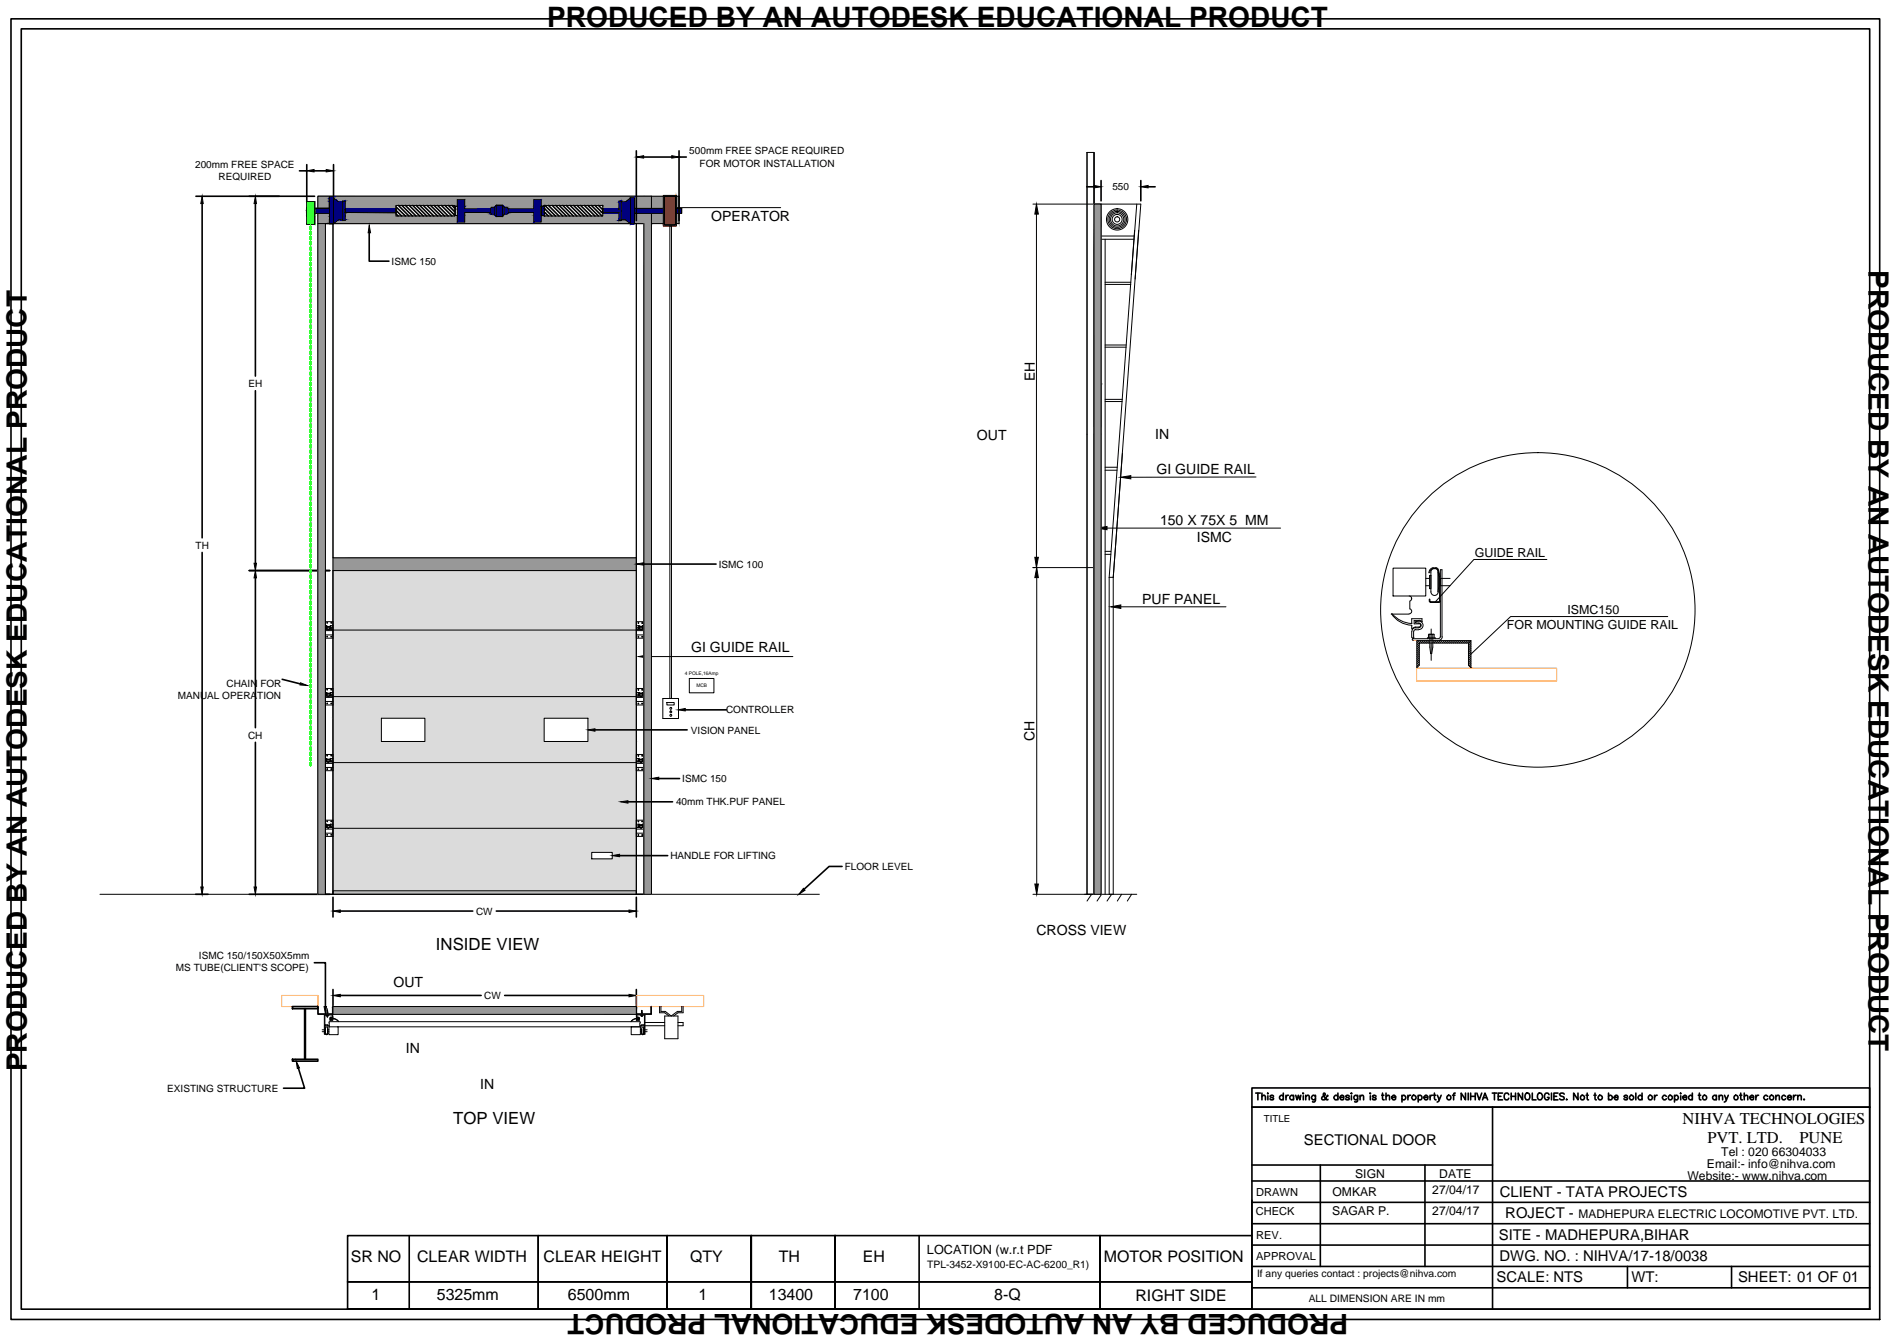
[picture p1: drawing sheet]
<svg xmlns="http://www.w3.org/2000/svg" width="297mm" height="210mm" viewBox="0 0 297 210" stroke-linecap="round" stroke-linejoin="round" font-family="sans-serif">
<defs><g id="words">
<g font-size="4.4">
<text x="85.7" y="4.3">PRODUCED BY AN AUTODESK EDUCATIONAL PRODUCT</text>
<text x="292.6" y="42.3" transform="rotate(90 292.6 42.3)">PRODUCED BY AN AUTODESK EDUCATIONAL PRODUCT</text>
<text x="4.2" y="167.7" transform="rotate(-90 4.2 167.7)">PRODUCED BY AN AUTODESK EDUCATIONAL PRODUCT</text>
<text x="211.1" y="205.7" transform="rotate(-180 211.1 205.7)">PRODUCED BY AN AUTODESK EDUCATIONAL PRODUCT</text>
</g>
<g font-size="2.6">
<text x="68.3" y="148.7">INSIDE VIEW</text>
<text x="71" y="176">TOP VIEW</text>
<text x="263.5" y="176">NIHVA TECHNOLOGIES</text>
<text x="267.3" y="179">PVT. LTD.</text>
<text x="281.8" y="179">PUNE</text>
</g>
<g font-size="2.5">
<text x="54.9" y="197.6">SR NO</text>
<text x="65.3" y="197.6">CLEAR WIDTH</text>
<text x="85.1" y="197.6">CLEAR HEIGHT</text>
<text x="108.1" y="197.6">QTY</text>
<text x="121.9" y="197.6">TH</text>
<text x="135.1" y="197.6">EH</text>
<text x="172.8" y="197.6">MOTOR POSITION</text>
<text x="58.2" y="203.5">1</text>
<text x="68.4" y="203.5">5325mm</text>
<text x="88.9" y="203.5">6500mm</text>
<text x="109.4" y="203.5">1</text>
<text x="120.4" y="203.5">13400</text>
<text x="133.6" y="203.5">7100</text>
<text x="155.7" y="203.5">8-Q</text>
<text x="177.8" y="203.7">RIGHT SIDE</text>
</g>
<g font-size="2.3">
<text x="204.2" y="179.2">SECTIONAL DOOR</text>
<text x="234.9" y="187.4">CLIENT - TATA PROJECTS</text>
<text x="235.7" y="190.7">ROJECT -</text>
<text x="234.7" y="194">SITE - MADHEPURA,BIHAR</text>
<text x="234.8" y="197.3">DWG. NO. : NIHVA/17-18/0038</text>
<text x="234.3" y="200.7">SCALE: NTS</text>
<text x="255.5" y="200.7">WT:</text>
<text x="272.1" y="200.7">SHEET: 01 OF 01</text>
</g>
<g font-size="2.2">
<text x="111.4" y="34.6">OPERATOR</text>
<text x="162" y="59.6" transform="rotate(-90 162 59.6)">EH</text>
<text x="153" y="68.9">OUT</text>
<text x="180.9" y="68.7">IN</text>
<text x="181.1" y="74.2">GI GUIDE RAIL</text>
<text x="181.6" y="82.2">150 X 75X 5 MM</text>
<text x="187.4" y="84.9">ISMC</text>
<text x="178.8" y="94.5">PUF PANEL</text>
<text x="108.2" y="102.1">GI GUIDE RAIL</text>
<text x="162" y="116" transform="rotate(-90 162 116)">CH</text>
<text x="162.3" y="146.4">CROSS VIEW</text>
<text x="61.6" y="154.4">OUT</text>
<text x="63.6" y="164.7">IN</text>
<text x="75.2" y="170.5">IN</text>
</g>
<text font-size="2" x="145.1" y="196.3">LOCATION (w.r.t PDF</text>
<g font-size="1.9">
<text x="230.9" y="87.2">GUIDE RAIL</text>
<text x="236" y="98.5">FOR MOUNTING GUIDE RAIL</text>
<text x="245.4" y="96.1">ISMC150</text>
<text x="212.2" y="184.4">SIGN</text>
<text x="225.4" y="184.3">DATE</text>
<text x="264.2" y="184.7">Website:- www.nihva.com</text>
<text x="267.3" y="182.8">Email:- info@nihva.com</text>
<text x="269.5" y="180.9">Tel : 020 66304033</text>
<text x="208.6" y="190.2">SAGAR P.</text>
<text x="208.6" y="187.3">OMKAR</text>
<text x="224.3" y="186.9">27/04/17</text>
<text x="224.3" y="190.2">27/04/17</text>
<text x="247.2" y="190.7">MADHEPURA ELECTRIC LOCOMOTIVE PVT. LTD.</text>
</g>
<g font-size="1.7">
<text x="196.6" y="190.2">CHECK</text>
<text x="196.7" y="187.3">DRAWN</text>
<text x="196.7" y="194">REV.</text>
<text x="196.7" y="197.3">APPROVAL</text>
</g>
<g font-size="1.6">
<text x="30.6" y="26.3">200mm FREE SPACE</text>
<text x="34.2" y="28.2">REQUIRED</text>
<text x="107.9" y="24.2">500mm FREE SPACE REQUIRED</text>
<text x="109.5" y="26.1">FOR MOTOR INSTALLATION</text>
<text x="174.2" y="29.8">550</text>
<text x="61.3" y="41.5">ISMC 150</text>
<text x="38.9" y="60.6">EH</text>
<text x="30.6" y="85.9">TH</text>
<text x="112.6" y="88.8">ISMC 100</text>
<text x="35.5" y="107.5">CHAIN FOR</text>
<text x="27.8" y="109.4">MANUAL OPERATION</text>
<text x="113.7" y="111.7">CONTROLLER</text>
<text x="38.8" y="115.6">CH</text>
<text x="108.2" y="114.8">VISION PANEL</text>
<text x="106.8" y="122.4">ISMC 150</text>
<text x="105.9" y="126.1">40mm THK.PUF PANEL</text>
<text x="105" y="134.5">HANDLE FOR LIFTING</text>
<text x="132.3" y="136.2">FLOOR LEVEL</text>
<text x="74.5" y="143.2">CW</text>
<text x="27.5" y="152">MS TUBE(CLIENT'S SCOPE)</text>
<text x="31.1" y="150.1">ISMC 150/150X50X5mm</text>
<text x="75.8" y="156.4">CW</text>
<text x="26.2" y="170.9">EXISTING STRUCTURE</text>
<text x="145.2" y="198.5">TPL-3452-X9100-EC-AC-6200_R1)</text>
<text x="196.8" y="199.9">If any queries contact : projects@nihva.com</text>
<text x="204.9" y="203.8">ALL DIMENSION ARE IN mm</text>
</g>
<text font-size="1.5" x="197.9" y="175.6">TITLE</text>
<g font-size=".8">
<text x="107.2" y="105.6">4 POLE,16Amp</text>
<text x="109" y="107.6">MCB</text>
</g>
</g></defs>
<!-- layer: at_Rect -->
<path d="M52.1 139.4h47.5v.6h-47.5zM52.1 140v-50.7h47.5v50.7" fill="none" stroke="#000" stroke-width=".16"/>
<!-- layer: 0 -->
<path d="M52.1 140h47.5" fill="none" stroke="#a6a6a6" stroke-width=".16"/>
<g fill="none" stroke="#000" stroke-width=".25">
<path d="M1.7 2.9h292.6v203.6h-292.6zM3.3 4.5h289.5v200.4h-289.5zM30.7 30.7h18.6M31.7 31.9v52.3M40 31.9v27M46.9 26.7h1.1M48 25.8v5.6M49.2 26.7h1.9M51.6 32.6h-3.6v.8M51.6 30.8v2.6M51.6 35h.6M52.2 25.8v8.7"/>
<path d="M54 32.7v.6M57.8 36.4v4.5h3.1M62 32.4l1.5 1.4M62 32.9l.9 .9M62 33.5l.3 .3M62 32.7v.6M62.4 32.2l1.6 1.6M62.9 32.2l1.7 1.6M63.5 32.2l1.6 1.6M64.1 32.2l1.6 1.6M64.6 32.2l1.7 1.6M65.2 32.2l1.6 1.6"/>
<path d="M65.7 32.2l1.7 1.6M66.3 32.2l1.6 1.6M66.9 32.2l1.6 1.6M67.4 32.2l1.7 1.6M68 32.2l1.6 1.6M68.5 32.2l1.7 1.6M69.1 32.2l1.7 1.6M69.7 32.2l1.4 1.4M70.2 32.2l.9 .9M70.8 32.2l.3 .3M77.7 32.2h1M77.7 33.9h1"/>
<path d="M84.7 32.3v1.4M85.2 32.6l1.2 1.2M85.2 33.2l.7 .6M85.2 33.8h.1M85.3 32.2l1.7 1.6M85.9 32.2l1.6 1.6M86.5 32.2l1.6 1.6M87 32.2l1.7 1.6M87.6 32.2l1.6 1.6M88.1 32.2l1.7 1.6M88.7 32.2l1.6 1.6M89.3 32.2l1.6 1.6"/>
<path d="M89.8 32.2l1.7 1.6M90.4 32.2l1.6 1.6M90.9 32.2l1.7 1.6M91.5 32.2l1.7 1.6M92.1 32.2l1.6 1.6M92.6 32.2l1.7 1.6M93.2 32.2l1.2 1.2M93.7 32.2l.7 .6M94.3 32.2h.1M94.4 32.7v.6M96.9 34.5h.4M98.7 31v4"/>
<path d="M99.6 23.6v10.9M100.8 24.6h4.4M104 30.7h1.8v4.5h-1.8zM106.3 23.6v10.9M106.3 24.6h1.2M106.7 32.6v.8M170.2 29.2h1.1M172.4 28.3v3.1M178.6 28.3v3.1M179.8 29.2h1.1M40 61.2v27M31.7 86.5v52.3"/>
<path d="M39 89.3h12.6M40 90.5v23.4M100.8 88.3h11.3M40 116.2v22.6M44.2 106.3l2.8 .7M93.2 114.2h14.4M107.3 111.1h6.4M30.6 140h2M39 140h12.6M97 133.9h7.5M98.3 125.5h7M103.2 121.9h3.2"/>
<path d="M131.9 135.6h-2.1l-3.9 3.6M49.2 150.7h1.8v6.9M52.1 140.4v3.1M52.1 154.9v3M53.3 142.6h20.7M53.3 155.8h22M77.7 142.6h20.8M79 155.8h19.5M99.6 140.4v3.1M99.6 154.9v3.1M46.7 167.2l1 3.1h-3.3M196.6 171.1h.7"/>
<path d="M197 171.1v1.1M197.6 171.6l.2-.2h.2l.1 .2v.6M197.6 171.1v1.1M198.5 171.1v.1zM198.5 171.5v.7M199.4 171.6v-.1a.32 .32 0 0 0-.5 .1l.5 .3v.1a.29 .29 0 0 1-.3 .2 .29 .29 0 0 1-.2-.2M200.9 171.6a.33 .33 0 0 0-.4 0 .33 .33 0 0 0 0 .4 .33 .33 0 0 0 .4 0M200.9 171.1v1.1M201.4 171.4v.8M201.7 171.4l-.2 .1-.1 .3M202.6 171.6a.33 .33 0 0 0-.5 0 .33 .33 0 0 0 0 .4 .33 .33 0 0 0 .5 0M202.6 171.4v.8"/>
<path d="M202.9 171.4l.2 .8 .2-.8 .2 .8 .2-.8M204 171.1h.1v.1zM204.1 171.5v.7M204.5 171.6l.4-.2 .1 .2v.6M204.5 171.4v.8M206 171.4v.8l-.2 .3h-.3M206 171.6a.35 .35 0 0 0-.5-.1 .35 .35 0 0 0 0 .6 .35 .35 0 0 0 .5-.1M207.9 171.6l-.1-.2a.66 .66 0 0 1-.8 .7v-.4l.5-.3v-.3h-.2l-.1 .2v.2l.5 .6h.2M209.5 171.6a.35 .35 0 0 0-.5-.1 .35 .35 0 0 0 0 .6 .35 .35 0 0 0 .5-.1M209.5 171.1v1.1M209.8 171.8h.6v-.2a.33 .33 0 0 0-.5 0 .33 .33 0 0 0 .1 .5 .33 .33 0 0 0 .4-.1M211.3 171.6l-.2-.2-.4 .2 .5 .3v.2h-.4l-.1-.1"/>
<path d="M211.6 171.1h.1l-.1 .1zM211.6 171.5v.7M212.6 171.4l-.1 1-.4 .1M212.6 171.6a.33 .33 0 0 0-.5 0 .33 .33 0 0 0 0 .4 .33 .33 0 0 0 .5 0M213 171.6l.4-.2 .1 .2v.6M213 171.4v.8M214.5 171.1h.1v.1zM214.6 171.5v.7M215.5 171.6l-.2-.2-.4 .2 .1 .2 .4 .1v.2h-.4l-.1-.1M216.4 171.4h.3M216.5 171.1v.8v.2l.2 .1M217 171.6l.5-.2 .1 .2v.6"/>
<path d="M217 171.1v1.1M217.9 171.8h.7l-.1-.2a.34 .34 0 0 0-.5 0 .34 .34 0 0 0 .1 .5 .34 .34 0 0 0 .5-.1M219.5 171.6a.33 .33 0 0 1 .5 0 .33 .33 0 0 1 0 .4 .33 .33 0 0 1-.5 0M219.5 171.4v1.1M220.5 171.4v.8M220.9 171.4l-.4 .2v.2M222.1 171.6a.33 .33 0 0 1 .5 0 .33 .33 0 0 1 0 .4 .33 .33 0 0 1-.5 0M222.1 171.4v1.1M223 171.8h.6l-.1-.2a.34 .34 0 0 0-.5 0 .34 .34 0 0 0 .1 .5 .34 .34 0 0 0 .5-.1M223.9 171.4v.8M224.3 171.4l-.2 .1-.2 .3M224.5 171.4h.3"/>
<path d="M224.6 171.1v.8l.3 .3M225.1 171.4l.3 .8 .3-.8M225.4 172.2l-.1 .2-.3 .1M227.4 171.4h.4M227.9 171.1h-.2l-.1 .2v.9M229.5 171.1v1.1l-.7-1.1v1.1M229.9 171.1v1.1M230.3 171.1v1.1M230.3 171.6h.7M231 171.1v1.1M231.3 171.1l.3 1.1 .4-1.1M232.1 172.2l.4-1.1 .4 1.1"/>
<path d="M232.3 171.8h.5M233.7 171.1h.7M233.7 173.3v31.6M234 171.1v1.1M234.6 171.6h.4M235.3 171.1h-.7v1.1h.7M236.2 171.4a.37 .37 0 0 0-.4-.3 .37 .37 0 0 0-.3 .4v.3a.37 .37 0 0 0 .3 .4 .37 .37 0 0 0 .4-.3M236.6 171.6h.7M236.6 171.1v1.1M237.3 171.1v1.1M238.4 171.1v1.1l-.7-1.1v1.1M239 171.1a.53 .53 0 0 1 .6 .4 .53 .53 0 0 1-.3 .7 .57 .57 0 0 1-.5-.5 .57 .57 0 0 1 .2-.6z"/>
<path d="M239.9 171.1v1.1h.6M240.9 171.1a.51 .51 0 0 1 .7 .5 .51 .51 0 0 1-.7 .5l-.2-.3zM242.6 171.4a.37 .37 0 0 0-.5-.3 .37 .37 0 0 0-.3 .4v.3a.36 .36 0 0 0 .4 .4 .36 .36 0 0 0 .4-.4h-.3M242.9 171.1v1.1M243.3 171.6h.4M244 171.1h-.7v1.1h.7M244.9 171.3l-.1-.2a.43 .43 0 0 0-.6 .3l.1 .1 .5 .2 .1 .2-.1 .2a.5 .5 0 0 1-.6-.1M245.3 172.1h.1zM247.1 171.1v1.1l-.7-1.1v1.1M248.4 171.4h.3M248.5 171.1v.8l.1 .2 .1 .1M249.6 171.4h.3"/>
<path d="M249.8 171.1v.8v.2l.2 .1M251.9 171.6a.33 .33 0 0 1 .5 0 .33 .33 0 0 1 0 .4 .33 .33 0 0 1-.5 0M251.9 171.1v1.1M252.8 171.8h.6l-.1-.2a.33 .33 0 0 0-.5 0 .33 .33 0 0 0 .1 .5 .33 .33 0 0 0 .5-.1M254.8 171.6v-.1a.32 .32 0 0 0-.5 .1l.5 .3v.1a.29 .29 0 0 1-.2 .2 .29 .29 0 0 1-.3-.2M256.1 171.1v1.1M257.1 171.6a.35 .35 0 0 0-.5-.1 .35 .35 0 0 0 0 .6 .35 .35 0 0 0 .5-.1M257.1 171.1v1.1M259.1 171.4v.8M259.5 171.4h-.2l-.2 .4M260.9 171.6a.35 .35 0 0 0-.5-.1 .35 .35 0 0 0 0 .6 .35 .35 0 0 0 .5-.1M262.2 171.6a.33 .33 0 0 1 .5 0 .33 .33 0 0 1 0 .4 .33 .33 0 0 1-.5 0"/>
<path d="M262.2 171.4v1.1M263.2 171.1v.1zM263.2 171.5v.7M263.5 171.8h.6v-.2a.33 .33 0 0 0-.5 0 .33 .33 0 0 0 0 .5 .33 .33 0 0 0 .5-.1M265 171.6a.33 .33 0 0 0-.5 0 .33 .33 0 0 0 0 .4 .33 .33 0 0 0 .5 0M265 171.1v1.1M265.9 171.4h.4M266.1 171.1v.8v.2l.2 .1M268.8 171.6a.33 .33 0 0 0-.5 0 .33 .33 0 0 0 0 .4 .33 .33 0 0 0 .5 0M268.8 171.4v.8M269.2 171.6l.2-.2 .3 .1v.7M269.2 171.4v.8"/>
<path d="M270 171.4l.3 .8 .3-.8M270.3 172.2l-.1 .2-.2 .1M272.4 171.4h.3M272.6 171.1v.8v.2l.2 .1M273.1 171.6l.3-.2 .2 .1 .1 .7M273.1 171.1v1.1M274 171.8h.6v-.2a.33 .33 0 0 0-.5 0 .33 .33 0 0 0 0 .5 .33 .33 0 0 0 .5-.1M274.9 171.4v.8M275.4 171.4h-.2l-.3 .4M276.8 171.6a.35 .35 0 0 0-.5-.1 .35 .35 0 0 0 0 .6 .35 .35 0 0 0 .5-.1M278.1 171.6l.4-.2 .1 .2v.6M278.1 171.4v.8"/>
<path d="M279.6 171.6a.33 .33 0 0 0-.5 0 .33 .33 0 0 0 0 .4 .33 .33 0 0 0 .5 0M279.9 171.8h.6l-.1-.2a.33 .33 0 0 0-.4 0 .33 .33 0 0 0 0 .5 .33 .33 0 0 0 .5-.1M280.8 171.4v.8M281.2 171.4h-.1l-.3 .4M281.5 171.6l.3-.2 .2 .1 .1 .7M281.5 171.4v.8M282.4 172.1h.2zM64.1 193.4v11.5M84.3 193.4v11.5M130.8 193.4v11.5zM130.8 193.4v11.5M143.9 193.4v11.5"/>
<path d="M196 187.9v17h-89.5h89.5M196 193.4h-141.6v11.5M196 194.9h96.8M196 191.5h96.8M196 188.2h96.8M196 184.9h96.8M196 182.4h37.7M196 198.2h96.8M206.7 182.4v15.8M223.1 182.4v15.8M254.8 198.2v3.4M271.1 198.2v3.4"/>
<path d="M54.4 204.9h117.8zM54.4 200.6h141.6M104.5 204.9v-11.5v11.5M112.5 204.9h180.3M117.6 204.9v-11.5v11.5M172.2 204.9v-11.5v11.5M196 204.9v-31.6h96.8h-96.8v-3h96.8v34.6M196 204.9h-141.6h141.6M196 201.6h96.8"/>
<circle cx="221.4" cy="171.8" r=".35"/>
<circle cx="226.9" cy="171.8" r=".35"/>
<circle cx="247.8" cy="171.8" r=".35"/>
<circle cx="250.6" cy="171.8" r=".35"/>
<circle cx="255.5" cy="171.8" r=".35"/>
<circle cx="258.4" cy="171.8" r=".35"/>
<circle cx="261.5" cy="171.8" r=".35"/>
<circle cx="266.9" cy="171.8" r=".35"/>
<circle cx="271.8" cy="171.8" r=".35"/>
<circle cx="277.4" cy="171.8" r=".35"/>
</g>
<g fill="#000" stroke="#000" stroke-width=".16">
<path d="M31.7 30.7l.1 1.2h-.4zM40 30.7l.2 1.2h-.4zM48 26.7l1.2-.2v.4zM51.1 26.5l1.1 .2-1.1 .2zM57.8 35.3l.2 1.1h-.4zM99.6 24.6l1.2-.2v.4zM105.2 24.4l1.1 .2-1.1 .2zM104.2 32.5l1.6-.3v.6zM162.3 31.9l.3 1.6h-.6zM171.3 29l1.1 .2-1.1 .2zM178.6 29.2l1.2-.2v.4zM175.5 74.7l1.6-.2v.5z"/>
<path d="M40 89.3l.2 1.2h-.4zM39.8 88.2h.4l-.2 1.1zM99.6 88.3l1.2-.2v.4zM162.3 88.8l.3 1.6h-.6zM162 87.2h.6l-.3 1.6zM171.8 82.7l1.5-.3v.5zM173.9 95l1.6-.3v.5zM47.1 106.9l1 .4-1.1-.1zM92.1 114.2l1.1-.1v.4zM100 102.8l1.6-.3v.5zM106.2 111.1l1.1-.2v.4zM31.4 138.8h.4l-.1 1.2z"/>
<path d="M39.8 138.8h.4l-.2 1.2zM95.9 133.9l1.1-.2v.4zM97.2 125.5l1.1-.2v.4zM102 121.9l1.2-.2v.3zM125.8 139.1l.3 .2-1 .7zM162 138.4h.6l-.3 1.6zM50.7 157.6h.4l-.1 1.1zM52.1 142.6l1.2-.2v.4zM52.1 155.8l1.2-.2v.4zM98.5 142.4l1.1 .2-1.1 .2zM98.5 155.6l1.1 .2-1.1 .2zM46.4 166.1l.5 1.1h-.3z"/>
</g>
<g fill="none" stroke="#000" stroke-width=".16">
<path d="M48 33.4h3.6v1.6M48 31.6h1.3v3.5h-1.3zM49.8 35h2.3M51 35h1.1v105h-1.1zM51.6 30.8h.6v.2M52.1 35h47.5v52.3h-47.5zM52.2 31l.8 .6h.7M52.2 31v4l.8-.6h.7M71.1 32.2h-9.1v.5h-8v-1.2h-.3v3h.3v-1.2h8v.5h9.1M71.1 32.2l.2 .1M71.1 32.2v1.6M71.3 32.3h.1"/>
<path d="M71.3 33.7h.1M71.3 32.3h.3M71.3 33.7h.3M71.3 33.7l-.2 .1M71.3 32.3v1.4M76.8 32.8v.5M77.4 32.5h-.5l-.1 .2h-4v-1.4h-1.2v3.4h1.2v-1.4h4l.1 .2h.5M77.4 32.5l.3-.3v1.7l-.3-.4M77.4 32.5v1M78.9 32.5l-.2-.3v1.7l.2-.4h.5l.2-.2h4v1.4h1.1v-1l.5 .1h9.2v-.5h2.5v1.2M78.9 32.5h.5l.2 .2M78.9 32.5v1"/>
<path d="M79.6 32.7v.6M85 32.3h.1M85 32.3h-.3v-1h-1.1v1.4h-4M85 32.3v1.4M85.2 32.2h9.2v.5h2.5M85.2 32.2l-.2 .1M85.2 32.2v1.6M97.3 31.5h.1M97.3 31.5h-.4v1.8M97.3 31.5v3M98.7 31h.6v1.6h4.6M98.7 31l-.8 .6h-.6"/>
<path d="M98.7 31h.1M99.3 32.6v.8M99.6 35h1.2v105h-1.2zM99.9 33.4h-.6v1M100.8 35v105M102 30.7h1.9M102 35h1.9M103.9 33.4h-4.6v1.6h-.6l-.8-.6h-.6M103.9 30.6h2v4.8h-2zM105.8 32.5h16.4M105.9 30.7h.4v1.9M106.3 33.4v1.6h-.4"/>
<path d="M106.7 32.6h-.8v.8h.8M161.7 31.9h16.9M162.3 33.5v53.7M170.2 23.9h1.1v116.1h-1.1zM171.3 31.9h1.1v108.1h-1.1zM173 44.2h4.1M173 44.5h4.1M173 54h3.3M173 54.3h3.3M173 62.5h2.8M173 62.9h2.7M196.7 74.7h-19.6"/>
<path d="M51 99.9h1.1M51 89.3v50.7M52.1 87.3h47.5v52.7h1.2M52.1 89.3v50.7h-1.1M52.1 98.6h47.5M99.6 99.9h1.2M161.7 88.8h9.4M162.3 90.4v48M173.3 82.7h27.2M175.5 95h16.5M217.8 96.1h2.8M242.2 87.6h-11.4l-6 6.6"/>
<path d="M261.1 96.5h-24.6l-6.6 6.3M51 110.3h1.1M52.1 119.4h47.5M52.1 109h47.5M59.7 112.4h6.8v3.7h-6.8zM85.2 112.4h6.9v3.7h-6.9zM99.6 110.3h1.2M101.6 102.8h22.5M103.8 109.3h2.4v3.2h-2.4zM104.4 110h1.2v.3h-1.2zM104.9 109.3v-73.9h.2v73.9M107.9 106.2h3.9v2.2h-3.9z"/>
<path d="M221.9 100.3h8.4v4.2l-.4-.4v-3.4h-7.7v3.4l-.3 .4zM222 100.3l-.1 .1M222.2 100.9l-.3 .4M222.2 101.2l-.3 .4M222.2 101.5l-.3 .4M222.2 101.8l-.3 .4M222.2 102.1l-.3 .4M222.2 102.4l-.3 .4M222.2 102.7l-.3 .4M222.2 103l-.3 .4M222.2 103.3l-.3 .4M222.2 103.6l-.3 .4"/>
<path d="M222.2 103.9l-.3 .4M222.3 100.3l-.4 .4M222.6 100.3l-.7 .7M222.9 100.3l-.4 .4M223.2 100.3l-.4 .4M223.5 100.3l-.4 .4M223.8 100.3l-.4 .4M223.9 100.4l-.2 .3M224.4 100.3h.1M224.6 100.3l-.2 .3M224.9 100.3l-.3 .4M225.2 100.3l-.3 .4"/>
<path d="M225.5 100.3l-.3 .4M225.8 100.3l-.3 .4M226.2 100.3l-.4 .4M226.5 100.3l-.4 .4M226.8 100.3l-.4 .4M227.1 100.3l-.4 .4M227.4 100.3l-.4 .4M227.7 100.3l-.4 .4M228 100.3l-.4 .4M228.2 100.3l-.3 .4M228.5 100.3l-.3 .4M228.8 100.3l-.3 .4"/>
<path d="M229.1 100.3l-.3 .4M229.4 100.3l-.3 .4M229.7 100.3l-.4 .4M230 100.3l-.4 .4M230.3 104.5h.1M230.3 100.3l-.4 .4M230.3 100.6l-.4 .4M230.3 100.9l-.4 .4M230.3 101.2l-.4 .4M230.3 101.5l-.4 .4M230.3 101.8l-.4 .4M230.3 102.1l-.4 .4"/>
<path d="M230.3 102.7l-.4 .4M230.3 103l-.4 .4M230.3 103.3l-.4 .4M230.3 103.6l-.4 .4M230.3 103.9l-.3 .3M230.3 104.2l-.1 .1M49.8 140v-109.3h52.2v109.3M51 140h-1.2v-109.3h52.2v109.3h-1.2M51 130.9h1.1M51 120.6h1.1M52.1 129.7h47.5M92.7 133.4h3.2v1h-3.2z"/>
<path d="M99.6 130.9h1.2M99.6 120.6h1.2M161.7 140h9.4M49.8 157.6v1.1h2.3v-1.1v1.2h-2.3zM52.1 158.8h47.5M52.1 157.6h47.5M99.6 157.6l.1 1.1h2.2l.1-1.1v1.2h-2.4zM103.3 157.6v.9h.8l.7 .5M103.5 157.6v.7h.7l.9 .7 1-.7h.7v-.7M104.1 159h2.1v3.6h-2.1zM107 157.6v.9h-.8l-.7 .5M101 160h3.1"/>
<path d="M101 160.6h3.1M106.2 160h.8v.6h-.8"/>
<circle cx="174.9" cy="34.3" r="1.46"/>
<circle cx="174.9" cy="34.3" r="1.25"/>
<circle cx="174.9" cy="34.3" r="1.04"/>
<circle cx="174.9" cy="34.3" r=".78"/>
<circle cx="174.9" cy="34.3" r=".4"/>
<circle cx="174.9" cy="34.3" r="1.67"/>
<circle cx="51.2" cy="97.5" r=".06"/>
<circle cx="51.2" cy="99.7" r=".06"/>
<circle cx="51.9" cy="99.7" r=".06"/>
<circle cx="51.9" cy="97.5" r=".06"/>
<circle cx="100" cy="97.5" r=".06"/>
<circle cx="100" cy="99.7" r=".06"/>
<circle cx="100.5" cy="97.5" r=".06"/>
<circle cx="100.5" cy="99.7" r=".06"/>
<circle cx="240.8" cy="95.5" r="24.6"/>
<circle cx="51.2" cy="118.3" r=".06"/>
<circle cx="51.2" cy="108" r=".06"/>
<circle cx="51.2" cy="110.1" r=".06"/>
<circle cx="51.9" cy="118.3" r=".06"/>
<circle cx="51.9" cy="110.1" r=".06"/>
<circle cx="51.9" cy="108" r=".06"/>
<circle cx="100" cy="108" r=".06"/>
<circle cx="100" cy="118.3" r=".06"/>
<circle cx="100" cy="110.1" r=".06"/>
<circle cx="100.5" cy="118.3" r=".06"/>
<circle cx="100.5" cy="108" r=".06"/>
<circle cx="100.5" cy="110.1" r=".06"/>
<circle cx="105" cy="111.4" r=".15"/>
<circle cx="105" cy="112" r=".15"/>
<circle cx="105" cy="110.9" r=".15"/>
<circle cx="51.2" cy="128.6" r=".06"/>
<circle cx="51.2" cy="130.7" r=".06"/>
<circle cx="51.2" cy="120.4" r=".06"/>
<circle cx="51.9" cy="130.7" r=".06"/>
<circle cx="51.9" cy="128.6" r=".06"/>
<circle cx="51.9" cy="120.4" r=".06"/>
<circle cx="100" cy="120.4" r=".06"/>
<circle cx="100" cy="128.6" r=".06"/>
<circle cx="100" cy="130.7" r=".06"/>
<circle cx="100.5" cy="120.4" r=".06"/>
<circle cx="100.5" cy="130.7" r=".06"/>
<circle cx="100.5" cy="128.6" r=".06"/>
</g>
<path d="M52.1 139.4v.6h47.5zM52.1 139.4h47.5v.6z" fill="#bababa" stroke="#bababa" stroke-width=".16"/>
<g fill="#dbdbdb" stroke="#dbdbdb" stroke-width=".16">
<path d="M52.1 89.3v8h47.5zM52.1 89.3h47.5v8z"/>
<path d="M52.1 97.3v1.3h47.5zM52.1 97.3h47.5v1.3z"/>
<path d="M52.1 98.6v1.3h47.5zM52.1 98.6h47.5v1.3z"/>
<path d="M52.1 99.9v9.1h47.5zM52.1 99.9h47.5v9.1z"/>
<path d="M52.1 109v3.4h47.5zM52.1 109h47.5v3.4z"/>
<path d="M92.1 112.4v3.7h7.5zM92.1 112.4h7.5v3.7z"/>
<path d="M66.5 112.4v3.7h18.7zM66.5 112.4h18.7v3.7z"/>
<path d="M52.1 112.4v3.7h7.6zM52.1 112.4h7.6v3.7z"/>
<path d="M52.1 116.1v3.3h47.5zM52.1 116.1h47.5v3.3z"/>
<path d="M52.1 119.4v10.3h47.5zM52.1 119.4h47.5v10.3z"/>
<path d="M52.1 129.7v3.7h47.5zM52.1 129.7h47.5v3.7z"/>
<path d="M95.9 133.4v1h3.7zM95.9 133.4h3.7v1z"/>
<path d="M52.1 133.4v1h40.6zM52.1 133.4h40.6v1z"/>
<path d="M52.1 134.4v5h47.5zM52.1 134.4h47.5v5z"/>
</g>
<!-- layer: at_Entity -->
<g fill="none" stroke="#000" stroke-width=".16">
<path d="M51 97.9h.2v.2v-.2zM51 98.5h1.1M51 98.2h1.1M51 98.7h1.1M51 99.4h1.1M51.1 98.3v-.1l.1 .1h-.2h.2v.2M51.1 98.2h.1M51.2 98.1h.5h-.5M51.2 98.1h.1M51.2 98.3h.1M51.3 98.5v.1l.2-.1M51.6 98.5v-.2h.2v.2"/>
<path d="M51.7 97.9h.1M51.7 98.1v.2h.1h-.1M51.7 98.3h.1M51.8 97.9h-.1v.2M52.1 97.9h-.4v.2M52.1 97.3h-1.1v.6M99.6 97.9h.5v.2M99.6 97.3h1.2v.6M99.6 98.5h1.2M99.6 98.2h1.2M99.6 98.7h1.2M99.6 99.4h1.2"/>
<path d="M99.9 97.9h.2v.2M99.9 98.5v-.2h.3v.2M100.1 97.9h.1M100.1 98.1v.2h-.2h.2M100.1 98.3h.1M100.3 98.5v.1l.1-.1M100.6 98.1h-.5h.5M100.6 98.1h.1M100.6 97.9v.2v-.2h.2zM100.6 98.3h.1M100.7 98.3v-.1v.1h-.1h.2h-.2v.2M100.7 98.2h.1"/>
<path d="M51 118.7h.2v.2v-.2zM51 108.4h.2v.1v-.1zM51 109h1.1M51 108.7h1.1M51 109.2h1.1M51 109.8h1.1M51 119.2h1.1M51 119h1.1M51 119.5h1.1M51.1 119.1v-.1l.1 .1h-.2h.2v.1M51.1 108.8v-.1l.1 .1h-.2h.2v.2M51.1 108.7h.1"/>
<path d="M51.1 118.9v.1M51.2 118.9h.5h-.5M51.2 108.5h.5h-.5M51.2 108.5h.1M51.2 108.8h.1M51.2 118.8v.1M51.2 119.1h.1M51.3 109h.2M51.3 119.2v.2h.2v-.2M51.6 119.2v-.1h.2v.1M51.6 109v-.2h.2v.2M51.7 118.9v.2h.1h-.1"/>
<path d="M51.7 108.4h.1M51.7 108.5v.3h.1h-.1M51.7 108.8h.1M51.7 118.7h.1M51.8 118.7h-.1v.2M51.8 108.4h-.1v.1M52.1 118.7h-.4v.2M52.1 118.1h-1.1v.6M52.1 108.4h-.4v.1M52.1 107.8h-1.1v.6M99.6 108.4h.5v.1M99.6 107.8h1.2v.6"/>
<path d="M99.6 118.7h.5v.2M99.6 118.1h1.2v.6M99.6 109h1.2M99.6 108.7h1.2M99.6 109.2h1.2M99.6 109.8h1.2M99.6 119.2h1.2M99.6 119h1.2M99.6 119.5h1.2M99.9 108.4h.2v.1M99.9 109v-.2h.3v.2M99.9 118.7h.2v.2"/>
<path d="M99.9 119.2v-.1h.3v.1M100.1 108.4h.1M100.1 108.5v.3h-.2h.2M100.1 108.8h.1M100.1 118.9v.2h-.2h.2M100.1 118.7h.1M100.3 109h.1M100.3 119.2v.2h.1v-.2M100.6 108.5h-.5h.5M100.6 108.5h.1M100.6 108.4v.1v-.1h.2zM100.6 108.8h.1"/>
<path d="M100.6 118.9h-.5h.5M100.6 118.7v.2v-.2h.2zM100.6 118.8v.1M100.6 119.1h.1M100.7 108.8v-.1v.1h-.1h.2h-.2v.2M100.7 108.7h.1M100.7 119.1v-.1v.1h-.1h.2h-.2v.1M100.7 118.9v.1M15.6 140h112.7M51 129h.2v.1v-.1zM51 129.5h1.1M51 129.3h1.1"/>
<path d="M51 129.8h1.1M51 130.4h1.1M51 120.1h1.1M51.1 129.4v-.1l.1 .1h-.2h.2v.1M51.1 129.3h.1M51.2 129.1h.5h-.5M51.2 129.1h.1M51.2 129.4h.1M51.3 129.5v.2h.2v-.2M51.6 129.5v-.1h.2v.1M51.7 129h.1M51.7 129.1v.3h.1h-.1"/>
<path d="M51.7 129.4h.1M51.8 129h-.1v.1M52.1 129h-.4v.1M52.1 128.4h-1.1v.6M99.6 129h.5v.1M99.6 128.4h1.2v.6M99.6 129.5h1.2M99.6 129.3h1.2M99.6 129.8h1.2M99.6 130.4h1.2M99.6 120.1h1.2M99.9 129h.2v.1"/>
<path d="M99.9 129.5v-.1h.3v.1M100.1 129h.1M100.1 129.1v.3h-.2h.2M100.1 129.4h.1M100.3 129.5v.2h.1v-.2M100.6 129.1h-.5h.5M100.6 129.1h.1M100.6 129v.1v-.1h.2zM100.6 129.4h.1M100.7 129.4v-.1v.1h-.1h.2h-.2v.1M100.7 129.3h.1"/>
</g>
<!-- layer: 0 -->
<path d="M51 140v-105h49.8v105" fill="none" stroke="#dda56e" stroke-width=".16"/>
<g fill="#989898" stroke="#989898" stroke-width=".16">
<path d="M54 32.2h8v.5z"/>
<path d="M54 33.3h1.2z"/>
<path d="M99.6 157.6h.1z"/>
<path d="M101.9 157.6h.1z"/>
<path d="M52.1 87.3v2h47.5zM52.1 87.3h47.5v2z"/>
<path d="M49.8 30.7v.3h52.2zM49.8 30.7h52.2v.3z"/>
<path d="M52.2 31h49.8zM52.2 31h49.8z"/>
<path d="M52.2 31l.4 .3h45.8zM52.2 31h46.5l-.3 .3z"/>
<path d="M52.6 31.3l.3 .2h18.7zM52.6 31.3h19v.2z"/>
<path d="M84.7 31.3v.2h13.4zM84.7 31.3h13.7l-.3 .2z"/>
<path d="M52.9 31.5l.1 .1h.7zM52.9 31.5h.8v.1z"/>
<path d="M97.3 31.5v.1h.6zM97.3 31.5h.8l-.2 .1z"/>
<path d="M72.8 31.3v.9h10.8zM72.8 31.3h10.8v.9z"/>
<path d="M84.7 31.5v.7h12.2zM84.7 31.5h12.2v.7z"/>
<path d="M54 31.5v.7h17.6zM54 31.5h17.6v.7z"/>
<path d="M84.7 32.2v.1h.3zM84.7 32.2h.5l-.2 .1z"/>
<path d="M71.1 32.2l.5 .1zM71.1 32.2h.5v.1z"/>
<path d="M78.7 32.2l.2 .3h4.7zM78.7 32.2h4.9v.3z"/>
<path d="M72.8 32.2v.3h4.6zM72.8 32.2h4.9l-.3 .3z"/>
<path d="M54 32.7h8zM54 32.2l8 .5h-8z"/>
<path d="M94.4 32.2v.5h2.5zM94.4 32.2h2.5v.5z"/>
<path d="M79.4 32.5l.2 .2h4zM79.4 32.5h4.2v.2z"/>
<path d="M72.8 32.5v.2h4zM72.8 32.5h4.1l-.1 .2z"/>
<path d="M49.8 31v2h2.4zM49.8 31h2.4v2z"/>
<path d="M54 33.3h8zM54 33.3h8z"/>
<path d="M79.6 33.3l-.2 .2h4.2zM79.6 33.3h4v.2z"/>
<path d="M72.8 33.3v.2h4.1zM72.8 33.3h4l.1 .2z"/>
<path d="M94.4 33.3v.5h2.5zM94.4 33.3h2.5v.5z"/>
<path d="M84.7 33.7v.1h.5zM84.7 33.7l.5 .1z"/>
<path d="M71.1 33.8h.5l-.3-.1zM71.3 33.7h.3v.1z"/>
<path d="M54 33.3v.5h8zM54 33.3h8v.5z"/>
<path d="M54 33.8h17.6zM54 33.8h17.6z"/>
<path d="M78.9 33.5l-.2 .4h4.9zM78.9 33.5h4.7v.4z"/>
<path d="M72.8 33.5v.4h4.9zM72.8 33.5h4.6l.3 .4z"/>
<path d="M54 33.8v.7h17.6zM54 33.8h17.6v.7z"/>
<path d="M52.9 34.5h.8l-.7-.1zM53 34.4h.7v.1z"/>
<path d="M97.3 34.4v.1h.8zM97.3 34.4l.8 .1z"/>
<path d="M84.7 33.8v.7h12.2zM84.7 33.8h12.2v.7z"/>
<path d="M84.7 34.5v.2h13.7zM84.7 34.5h13.4l.3 .2z"/>
<path d="M72.8 33.9v.8h10.8zM72.8 33.9h10.8v.8z"/>
<path d="M52.5 34.7h19.1l-18.7-.2zM52.9 34.5h18.7v.2z"/>
<path d="M49.8 33v1.7h2.4zM49.8 33h2.4v1.7z"/>
<path d="M98.7 31v4h3.3zM98.7 31h3.3v4z"/>
<path d="M52.2 35h46.5l-46.2-.3zM52.5 34.7h45.9l.3 .3z"/>
<path d="M49.8 34.7v.3h2.4zM49.8 34.7h2.4v.3z"/>
<path d="M98.7 35h3.3zM98.7 35h3.3z"/>
<path d="M49.8 35h48.9zM49.8 35h48.9z"/>
<path d="M49.8 35h52.2zM49.8 35h52.2z"/>
<path d="M49.8 35v54.3h1.2zM49.8 35h1.2v54.3z"/>
<path d="M100.8 35v105h1.2zM100.8 35h1.2v105z"/>
<path d="M49.8 89.3v50.7h1.2zM49.8 89.3h1.2v50.7z"/>
<path d="M100.8 30.7v.3h1.2zM100.8 30.7h1.2v.3z"/>
<path d="M101 31v.5h1zM101 31h1v.5z"/>
<path d="M101 31.5v1.1h1zM101 31.5h1v1.1z"/>
<path d="M101 33.4v1h1zM101 33.4h1v1z"/>
<path d="M101 34.4v.6h1zM101 34.4h1v.6z"/>
<path d="M100.8 35v105h1.2zM100.8 35h1.2v105z"/>
<path d="M105.9 30.7v1.9h.4zM105.9 30.7h.4v1.9z"/>
<path d="M102 30.7v1.9h1.9zM102 30.7h1.9v1.9z"/>
<path d="M105.9 33.4v1.6h.4zM105.9 33.4h.4v1.6z"/>
<path d="M102 33.4v1.6h1.9zM102 33.4h1.9v1.6z"/>
<path d="M171.3 31.9v108.1h1.1zM171.3 31.9h1.1v108.1z"/>
<path d="M52.1 157.6v1.1zM52.1 157.6v1.1z"/>
<path d="M49.8 157.6v1.1zM49.8 157.6v1.1z"/>
<path d="M51.3 158.7v.1h.8zM51.3 158.7h.8v.1z"/>
<path d="M49.8 158.7v.1h1.4zM49.8 158.7h1.4v.1z"/>
<path d="M52.1 157.6v1.2h47.5zM52.1 157.6h47.5v1.2z"/>
<path d="M101.9 157.6v1.1h.1zM101.9 157.6h.1v1.1z"/>
<path d="M99.6 157.6l.1 1.1zM99.6 157.6l.1 1.1z"/>
<path d="M100.6 158.7v.1h1.4zM100.6 158.7h1.4v.1z"/>
<path d="M99.6 158.7v.1h.8zM99.6 158.7h.8v.1z"/>
</g>
<g fill="#0000b8" stroke="#0000b8" stroke-width=".16">
<path d="M98.4 31.3l.3-.3v.3z"/>
<path d="M85 32.3l.2-.1v.1z"/>
<path d="M54 32.7h8z"/>
<path d="M55.2 33.3h6.8z"/>
<path d="M85 33.7h.2v.1z"/>
<path d="M52.2 34.7h.3l-.3 .3z"/>
<path d="M51.6 31l.6-.2v.2zM51.6 30.8v.2l.6-.2z"/>
<path d="M51.6 31h.6zM51.6 31h.6z"/>
<path d="M98.7 31h.6zM98.7 31h.6z"/>
<path d="M51.6 31.3l.6-.3v.3zM51.6 31v.3l.6-.3z"/>
<path d="M52.2 31l.4 .3h-.4zM52.2 31v.3z"/>
<path d="M51.6 31.5l.6-.2v.2zM51.6 31.3v.2l.6-.2z"/>
<path d="M52.2 31.5l.4-.2 .3 .2zM52.2 31.3v.2l.4-.2z"/>
<path d="M51.6 31.5h.6zM51.6 31.5h.6z"/>
<path d="M52.2 31.5h.7zM52.2 31.5h.7z"/>
<path d="M51.6 31.6l.6-.1v.1zM51.6 31.5v.1l.6-.1z"/>
<path d="M52.2 31.6l.7-.1 .1 .1zM52.2 31.5v.1l.7-.1z"/>
<path d="M53.7 31.6l.3-.1v.1zM53.7 31.5v.1l.3-.1z"/>
<path d="M51.6 31.6h.6zM51.6 31.6h.6z"/>
<path d="M52.2 31.6h1.5zM52.2 31.6h1.5z"/>
<path d="M53.7 31.6h.3zM53.7 31.6h.3z"/>
<path d="M96.9 31.6l.4-.1v.1zM96.9 31.5v.1l.4-.1z"/>
<path d="M97.9 31.6l.8-.3v.3zM97.9 31.6l.8-.3h-.3z"/>
<path d="M77.7 32.2h1zM77.7 32.2h1z"/>
<path d="M71.6 32.3l1.2-1v1zM71.6 31.3v1l1.2-1z"/>
<path d="M77.6 32.3l.1-.1v.1zM77.7 32.2l-.1 .1z"/>
<path d="M77.7 32.3l1-.1v.1zM77.7 32.2v.1l1-.1z"/>
<path d="M78.7 32.2l.1 .1h-.1zM78.7 32.2v.1z"/>
<path d="M83.6 32.3l1.1-1v1zM83.6 31.3v1l1.1-1z"/>
<path d="M77.4 32.5l.3-.2v.2zM77.4 32.5l.3-.2z"/>
<path d="M77.7 32.5l1-.2v.2zM77.7 32.3v.2l1-.2z"/>
<path d="M78.8 32.3l.1 .2h-.2zM78.7 32.3v.2l.1-.2z"/>
<path d="M83.6 32.5l1.1-.2v.2zM83.6 32.3v.2l1.1-.2z"/>
<path d="M84.7 32.5l.3-.2v.2zM84.7 32.3v.2l.3-.2z"/>
<path d="M85 32.5l.2-.2v.2zM85 32.3v.2l.2-.2z"/>
<path d="M52.2 31.6v1h-.6zM51.6 31.6v1l.6-1z"/>
<path d="M52.2 32.6l1.5-1v1zM52.2 31.6v1l1.5-1z"/>
<path d="M54 31.6v1h-.3zM53.7 31.6v1l.3-1z"/>
<path d="M77.4 32.6l.3-.1v.1zM77.4 32.5v.1l.3-.1z"/>
<path d="M77.7 32.6l1-.1v.1zM77.7 32.5v.1l1-.1z"/>
<path d="M78.7 32.6l.2-.1v.1zM78.7 32.5v.1l.2-.1z"/>
<path d="M78.9 32.6l.5-.1 .1 .1zM78.9 32.5v.1l.5-.1z"/>
<path d="M83.6 32.6l1.1-.1v.1zM83.6 32.5v.1l1.1-.1z"/>
<path d="M84.7 32.6l.3-.1v.1zM84.7 32.5v.1l.3-.1z"/>
<path d="M48 32.6h3.6zM48 32.6h3.6z"/>
<path d="M51.6 32.6h.6zM51.6 32.6h.6z"/>
<path d="M52.2 32.6h1.5zM52.2 32.6h1.5z"/>
<path d="M53.7 32.6h.3zM53.7 32.6h.3z"/>
<path d="M77.4 32.6h.3zM77.4 32.6h.3z"/>
<path d="M77.7 32.6h1zM77.7 32.6h1z"/>
<path d="M78.7 32.6h.2zM78.7 32.6h.2z"/>
<path d="M78.9 32.6h.6zM78.9 32.6h.6z"/>
<path d="M83.6 32.6h1.1zM83.6 32.6h1.1z"/>
<path d="M84.7 32.6h.3zM84.7 32.6h.3z"/>
<path d="M99.3 31v1.6h-.6zM98.7 31v1.6l.6-1.6z"/>
<path d="M51.6 32.7l.6-.1v.1zM51.6 32.6v.1l.6-.1z"/>
<path d="M52.2 32.7l1.5-.1v.1zM52.2 32.6v.1l1.5-.1z"/>
<path d="M53.7 32.7l.3-.1v.1zM53.7 32.6v.1l.3-.1z"/>
<path d="M77.4 32.7l.3-.1v.1zM77.4 32.6v.1l.3-.1z"/>
<path d="M77.7 32.7l1-.1v.1zM77.7 32.6v.1l1-.1z"/>
<path d="M78.7 32.7l.2-.1v.1zM78.7 32.6v.1l.2-.1z"/>
<path d="M78.9 32.7l.6-.1 .1 .1zM78.9 32.6v.1l.6-.1z"/>
<path d="M83.6 32.7l1.1-.1v.1zM83.6 32.6v.1l1.1-.1z"/>
<path d="M84.7 32.7l.3-.1v.1zM84.7 32.6v.1l.3-.1z"/>
<path d="M48 32.7l3.6-.1v.1zM48 32.6v.1l3.6-.1z"/>
<path d="M51.6 32.7h.6zM51.6 32.7h.6z"/>
<path d="M52.2 32.7h1.5zM52.2 32.7h1.5z"/>
<path d="M53.7 32.7h.3zM53.7 32.7h.3z"/>
<path d="M77.4 32.7h.3zM77.4 32.7h.3z"/>
<path d="M77.7 32.7h1zM77.7 32.7h1z"/>
<path d="M78.7 32.7h.2zM78.7 32.7h.2z"/>
<path d="M78.9 32.7h.7zM78.9 32.7h.7z"/>
<path d="M84.7 32.7h.3zM84.7 32.7h.3z"/>
<path d="M85.2 32.5v.2h-.2zM85 32.5v.2l.2-.2z"/>
<path d="M97.3 31.6v1.1h-.4zM96.9 31.6v1.1l.4-1.1z"/>
<path d="M48 32.7h3.6zM48 32.7h3.6z"/>
<path d="M51.6 32.7h.6zM51.6 32.7h.6z"/>
<path d="M52.2 32.7h1.5zM52.2 32.7h1.5z"/>
<path d="M53.7 32.7h.3zM53.7 32.7h.3z"/>
<path d="M71.6 32.7l1.2-.4v.4zM71.6 32.3v.4l1.2-.4z"/>
<path d="M76.8 32.7l.6-.2v.2zM76.9 32.5l-.1 .2 .6-.2z"/>
<path d="M77.4 32.7h.3zM77.4 32.7h.3z"/>
<path d="M77.7 32.7h1zM77.7 32.7h1z"/>
<path d="M78.7 32.7h.2zM78.7 32.7h.2z"/>
<path d="M78.9 32.7h.7zM78.9 32.7h.7z"/>
<path d="M83.6 32.7h1.1zM83.6 32.7h1.1z"/>
<path d="M84.7 32.7h.3zM84.7 32.7h.3z"/>
<path d="M85 32.7h.2zM85 32.7h.2z"/>
<path d="M94.4 32.7h2.5zM94.4 32.7h2.5z"/>
<path d="M96.9 32.7h.4zM96.9 32.7h.4z"/>
<path d="M97.3 32.7l1.4-1.1v1.1zM97.3 31.6v1.1l1.4-1.1z"/>
<path d="M48 32.9l3.6-.2v.2zM48 32.7v.2l3.6-.2z"/>
<path d="M51.6 32.9l.6-.2v.2zM51.6 32.7v.2l.6-.2z"/>
<path d="M52.2 32.9l1.5-.2v.2zM52.2 32.7v.2l1.5-.2z"/>
<path d="M53.7 32.9l.3-.2v.2zM53.7 32.7v.2l.3-.2z"/>
<path d="M54 32.9l8-.2v.2zM54 32.7v.2l8-.2z"/>
<path d="M71.6 32.9l5.2-.2v.2zM71.6 32.7v.2l5.2-.2z"/>
<path d="M76.8 32.9l.6-.2v.2zM76.8 32.7v.2l.6-.2z"/>
<path d="M77.7 32.9l1-.2v.2zM77.7 32.7v.2l1-.2z"/>
<path d="M78.7 32.9l.2-.2v.2zM78.7 32.7v.2l.2-.2z"/>
<path d="M84.7 32.9l.3-.2v.2zM84.7 32.7v.2l.3-.2z"/>
<path d="M85 32.9l.2-.2v.2zM85 32.7v.2l.2-.2z"/>
<path d="M96.9 32.9l.4-.2v.2zM96.9 32.7v.2l.4-.2z"/>
<path d="M97.3 32.9l1.4-.2v.2zM97.3 32.7v.2l1.4-.2z"/>
<path d="M51.6 33l.6-.1v.1zM51.6 32.9v.1l.6-.1z"/>
<path d="M52.2 33l1.5-.1v.1zM52.2 32.9v.1l1.5-.1z"/>
<path d="M53.7 33l.3-.1v.1zM53.7 32.9v.1l.3-.1z"/>
<path d="M54 33l8-.1v.1zM54 32.9v.1l8-.1z"/>
<path d="M77.4 33l.3-.3v.3zM77.4 32.7v.3l.3-.3z"/>
<path d="M77.7 33l1-.1v.1zM77.7 32.9v.1l1-.1z"/>
<path d="M78.7 33l.2-.1v.1zM78.7 32.9v.1l.2-.1z"/>
<path d="M78.9 33l.7-.3v.3zM78.9 32.7v.3l.7-.3z"/>
<path d="M79.6 33l5.1-.3v.3zM79.6 32.7v.3l5.1-.3z"/>
<path d="M51.6 33h.6zM51.6 33h.6z"/>
<path d="M52.2 33h1.5zM52.2 33h1.5z"/>
<path d="M53.7 33h.3zM53.7 33h.3z"/>
<path d="M54 33h8zM54 33h8z"/>
<path d="M77.4 33h.3zM77.4 33h.3z"/>
<path d="M77.7 33h1zM77.7 33h1z"/>
<path d="M78.7 33h.2zM78.7 33h.2z"/>
<path d="M78.9 33h.7zM78.9 33h.7z"/>
<path d="M79.6 33h5.1zM79.6 33h5.1z"/>
<path d="M96.9 33l.4-.1v.1zM96.9 32.9v.1l.4-.1z"/>
<path d="M97.3 33l1.4-.1v.1zM97.3 32.9v.1l1.4-.1z"/>
<path d="M48 33.3l3.6-.4v.4zM48 32.9v.4l3.6-.4z"/>
<path d="M51.6 33.3l.6-.3v.3zM51.6 33v.3l.6-.3z"/>
<path d="M52.2 33.3l1.5-.3v.3zM52.2 33v.3l1.5-.3z"/>
<path d="M53.7 33.3l.3-.3v.3zM53.7 33v.3l.3-.3z"/>
<path d="M54 33.3l8-.3v.3zM54 33v.3l8-.3z"/>
<path d="M77.4 33.3l.3-.3v.3zM77.4 33v.3l.3-.3z"/>
<path d="M77.7 33.3l1-.3v.3zM77.7 33v.3l1-.3z"/>
<path d="M78.9 33v.3h-.2zM78.7 33v.3l.2-.3z"/>
<path d="M78.9 33.3l.7-.3v.3zM78.9 33v.3l.7-.3z"/>
<path d="M79.6 33.3l5.1-.3v.3zM79.6 33v.3l5.1-.3z"/>
<path d="M85 32.9v.4h-.3zM84.7 32.9v.4l.3-.4z"/>
<path d="M85.2 32.9v.4h-.2zM85 32.9v.4l.2-.4z"/>
<path d="M96.9 33.3l.4-.3v.3zM96.9 33v.3l.4-.3z"/>
<path d="M97.3 33.3l1.4-.3v.3zM97.3 33v.3l1.4-.3z"/>
<path d="M48 33.3h3.6zM48 33.3h3.6z"/>
<path d="M51.6 33.3h.6zM51.6 33.3h.6z"/>
<path d="M52.2 33.3h1.5zM52.2 33.3h1.5z"/>
<path d="M53.7 33.3h.3zM53.7 33.3h.3z"/>
<path d="M55.2 33.3h6.8zM54 33.3h8z"/>
<path d="M71.6 33.3l5.2-.4v.4zM71.6 32.9v.4l5.2-.4z"/>
<path d="M76.8 33.3l.6-.4v.4zM76.8 32.9v.4l.6-.4z"/>
<path d="M77.7 33.3h1zM77.7 33.3h1z"/>
<path d="M78.7 33.3h.2zM78.7 33.3h.2z"/>
<path d="M78.9 33.3h.7zM78.9 33.3h.7z"/>
<path d="M79.6 33.3h5.1zM79.6 33.3h5.1z"/>
<path d="M84.7 33.3h.3zM84.7 33.3h.3z"/>
<path d="M85 33.3h.2zM85 33.3h.2z"/>
<path d="M94.4 33.3l2.5-.6v.6zM94.4 32.7v.6l2.5-.6z"/>
<path d="M96.9 33.3h.4zM96.9 33.3h.4z"/>
<path d="M48 33.3h3.6zM48 33.3h3.6z"/>
<path d="M51.6 33.3h.6zM51.6 33.3h.6z"/>
<path d="M52.2 33.3h1.5zM52.2 33.3h1.5z"/>
<path d="M53.7 33.3h.3zM53.7 33.3h.3z"/>
<path d="M77.7 33.3h1zM77.7 33.3h1z"/>
<path d="M78.7 33.3h.2zM78.7 33.3h.2z"/>
<path d="M78.9 33.3h.7zM78.9 33.3h.7z"/>
<path d="M84.7 33.3h.3zM84.7 33.3h.3z"/>
<path d="M85 33.3h.2zM85 33.3h.2z"/>
<path d="M94.4 33.3h2.5zM94.4 33.3h2.5z"/>
<path d="M96.9 33.3h.4zM96.9 33.3h.4z"/>
<path d="M48 33.3h3.6zM48 33.3h3.6z"/>
<path d="M51.6 33.3h.6zM51.6 33.3h.6z"/>
<path d="M52.2 33.3h1.5zM52.2 33.3h1.5z"/>
<path d="M53.7 33.3h.3zM53.7 33.3h.3z"/>
<path d="M77.7 33.3h1zM77.7 33.3h1z"/>
<path d="M78.7 33.3h.2zM78.7 33.3h.2z"/>
<path d="M78.9 33.3h.7zM78.9 33.3h.7z"/>
<path d="M84.7 33.3h.3zM84.7 33.3h.3z"/>
<path d="M85 33.3h.2zM85 33.3h.2z"/>
<path d="M94.4 33.3h2.5zM94.4 33.3h2.5z"/>
<path d="M96.9 33.3h.4zM96.9 33.3h.4z"/>
<path d="M99.3 32.6v.7h-.6zM98.7 32.6v.7l.6-.7z"/>
<path d="M99.3 33.3l4.6-.7v.7zM99.3 32.6v.7l4.6-.7z"/>
<path d="M48 33.4l3.6-.1v.1zM48 33.3v.1l3.6-.1z"/>
<path d="M51.6 33.4l.6-.1v.1zM51.6 33.3v.1l.6-.1z"/>
<path d="M52.2 33.4l1.5-.1v.1zM52.2 33.3v.1l1.5-.1z"/>
<path d="M53.7 33.4l.3-.1v.1zM53.7 33.3v.1l.3-.1z"/>
<path d="M77.4 33.4l.3-.1v.1zM77.4 33.3v.1l.3-.1z"/>
<path d="M77.7 33.4l1-.1v.1zM77.7 33.3v.1l1-.1z"/>
<path d="M78.7 33.4l.2-.1v.1zM78.7 33.3v.1l.2-.1z"/>
<path d="M78.9 33.4l.7-.1-.1 .1zM78.9 33.3v.1l.7-.1z"/>
<path d="M84.7 33.4l.3-.1v.1zM84.7 33.3v.1l.3-.1z"/>
<path d="M85 33.4l.2-.1v.1zM85 33.3v.1l.2-.1z"/>
<path d="M98.7 33.4l.6-.1v.1zM98.7 33.3v.1l.6-.1z"/>
<path d="M99.3 33.4l4.6-.1v.1zM99.3 33.3v.1l4.6-.1z"/>
<path d="M48 33.4h3.6zM48 33.4h3.6z"/>
<path d="M51.6 33.4h.6zM51.6 33.4h.6z"/>
<path d="M52.2 33.4h1.5zM52.2 33.4h1.5z"/>
<path d="M53.7 33.4h.3zM53.7 33.4h.3z"/>
<path d="M76.9 33.4l.5-.1v.1zM76.8 33.3l.1 .1 .5-.1z"/>
<path d="M77.4 33.4h.3zM77.4 33.4h.3z"/>
<path d="M77.7 33.4h1zM77.7 33.4h1z"/>
<path d="M78.7 33.4h.2zM78.7 33.4h.2z"/>
<path d="M78.9 33.4h.6zM78.9 33.4h.6z"/>
<path d="M84.7 33.4h.3zM84.7 33.4h.3z"/>
<path d="M85 33.4h.2zM85 33.4h.2z"/>
<path d="M98.7 33.4h.6zM98.7 33.4h.6z"/>
<path d="M99.3 33.4h4.6zM99.3 33.4h4.6z"/>
<path d="M105.9 33.4l.8-.8v.8zM105.9 32.6v.8l.8-.8z"/>
<path d="M51.6 33.5l.6-.1v.1zM51.6 33.4v.1l.6-.1z"/>
<path d="M52.2 33.5l1.5-.1v.1zM52.2 33.4v.1l1.5-.1z"/>
<path d="M53.7 33.5l.3-.1v.1zM53.7 33.4v.1l.3-.1z"/>
<path d="M76.9 33.5l.5-.1v.1zM76.9 33.4v.1l.5-.1z"/>
<path d="M77.4 33.5l.3-.1v.1zM77.4 33.4v.1l.3-.1z"/>
<path d="M77.7 33.5l1-.1v.1zM77.7 33.4v.1l1-.1z"/>
<path d="M78.7 33.5l.2-.1v.1zM78.7 33.4v.1l.2-.1z"/>
<path d="M78.9 33.5l.6-.1-.1 .1zM78.9 33.4v.1l.6-.1z"/>
<path d="M84.7 33.5l.3-.1v.1zM84.7 33.4v.1l.3-.1z"/>
<path d="M85 33.5l.2-.1v.1zM85 33.4v.1l.2-.1z"/>
<path d="M71.6 33.7l1.2-.4v.4zM71.6 33.3v.4l1.2-.4z"/>
<path d="M77.7 33.5v.2h-.1zM77.4 33.5l.2 .2 .1-.2z"/>
<path d="M77.7 33.7l1-.2v.2zM77.7 33.5v.2l1-.2z"/>
<path d="M78.7 33.7l.2-.2-.1 .2zM78.7 33.5v.2l.2-.2z"/>
<path d="M83.6 33.7l1.1-.4v.4zM83.6 33.3v.4l1.1-.4z"/>
<path d="M84.7 33.7l.3-.2v.2zM84.7 33.5v.2l.3-.2z"/>
<path d="M85 33.7l.2-.2v.2zM85 33.5v.2l.2-.2z"/>
<path d="M77.7 33.7v.1zM77.6 33.7l.1 .1v-.1z"/>
<path d="M77.7 33.8l1-.1v.1zM77.7 33.7v.1l1-.1z"/>
<path d="M78.7 33.8l.1-.1zM78.7 33.7v.1l.1-.1z"/>
<path d="M53.7 33.8l.3-.3v.3zM53.7 33.5v.3l.3-.3z"/>
<path d="M77.7 33.8h1zM77.7 33.8h1z"/>
<path d="M51.6 33.9l.6-.4v.4zM51.6 33.5v.4l.6-.4z"/>
<path d="M52.2 33.9l1.5-.4v.4zM52.2 33.5v.4l1.5-.4z"/>
<path d="M53.7 33.9l.3-.1zM53.7 33.8h.3z"/>
<path d="M77.7 33.9l1-.1zM77.7 33.8h1z"/>
<path d="M51.6 34.4l.6-.5v.5zM51.6 33.9v.5l.6-.5z"/>
<path d="M52.2 34.4l1.5-.5v.5zM52.2 33.9v.5l1.5-.5z"/>
<path d="M54 33.9v.5h-.3zM53.7 33.9v.5l.3-.5z"/>
<path d="M51.6 34.4h.6zM51.6 34.4h.6z"/>
<path d="M52.2 34.4h.8zM52.2 34.4h.8z"/>
<path d="M97.3 33.3v1.1h-.4zM96.9 33.3v1.1l.4-1.1z"/>
<path d="M97.3 34.4l1.4-1.1v1.1zM97.3 33.3v1.1l1.4-1.1z"/>
<path d="M53.7 34.5l.3-.1v.1zM53.7 34.4v.1l.3-.1z"/>
<path d="M51.6 34.5l.6-.1v.1zM51.6 34.4v.1l.6-.1z"/>
<path d="M52.2 34.5l.8-.1zM52.2 34.4v.1l.8-.1z"/>
<path d="M96.9 34.5l.4-.1v.1zM96.9 34.4v.1l.4-.1z"/>
<path d="M51.6 34.7l.6-.2v.2zM51.6 34.5v.2l.6-.2z"/>
<path d="M52.2 34.7l.6-.2-.3 .2zM52.2 34.5v.2l.6-.2z"/>
<path d="M71.6 34.7l1.2-1v1zM71.6 33.7v1l1.2-1z"/>
<path d="M83.6 34.7l1.1-1v1zM83.6 33.7v1l1.1-1z"/>
<path d="M51.6 35l.6-.3v.3zM51.6 34.7v.3l.6-.3z"/>
<path d="M98.7 34.4v.6zM97.9 34.4l.8 .6v-.6z"/>
<path d="M98.7 35h.6zM98.7 35h.6zM99.3 33.4v1.6h-.6zM98.7 33.4v1.6l.6-1.6z"/>
<path d="M98.7 35h.6zM98.7 35h.6z"/>
</g>
<g fill="#ff003f" stroke="#ff003f" stroke-width=".16">
<path d="M103.9 30.7l2-.1v.1zM103.9 30.6v.1l2-.1z"/>
<path d="M104 30.7v4.5h-.1zM103.9 30.7v4.5l.1-4.5z"/>
<path d="M105.9 30.7v4.5h-.1zM105.8 30.7v4.5l.1-4.5z"/>
<path d="M103.9 35.4l2-.2v.2zM103.9 35.2v.2l2-.2z"/>
<path d="M105.8 30.7v4.5h-1.8zM104 30.7v4.5l1.8-4.5z"/>
</g>
<!-- layer: BODY -->
<g fill="none" stroke="#000" stroke-width=".16">
<path d="M170.2 23.9v116.1M171.3 23.9v116.1M172.4 31.9v108.1M172.4 36.9h5.2M172.4 37.5h5.2M173 37.5v102.5M177.7 36.1l-4 54.3M178 31.9l-.8 11.1M178.3 36.1l-4 54.3M178.6 31.9l-.9 11.8M172.4 60.1h.1M173 73.1h1.9"/>
<path d="M173 73.6h1.9M173 86.3h.9M173 86.8h.9M173.7 90.4h.6M173.7 90.4v49.6M174.3 90.4v49.6M169.8 140h8.2M170.9 140l-.7 1M172.5 140l-.7 1M174.1 140l-.8 1M175.6 140l-.7 1M177.2 140l-.7 1"/>
</g>
<!-- layer: DOOR -->
<g fill="none" stroke="#000" stroke-width=".16">
<path d="M217.9 96.1a3.9 3.9 0 0 0 3.1 1.8M218 96.1a3.6 3.6 0 0 0 3.1 1.4M218.1 88.9h5.2v4.4h-5.2zM220.6 93.3a.4 .4 0 0 1 .4 .3 .4 .4 0 0 1-.2 .5M220.8 94.1v1.2M220.8 95.3a.4 .4 0 0 1 .2 .5 .4 .4 0 0 1-.4 .3M221 93.6v.2M221 97.9l.1 .1M221.1 98v.5M221.1 98.8v1M221.1 99.7l.1 .2 .2-.2M221.3 100h3.9"/>
<path d="M221.3 99.9l-.2 .2 .2 .1M221.3 98.8v1M221.6 98.6h.6M221.6 98.3h.6M221.7 98.2l-.5 .3-.1 .3M221.7 98.2l-.6 .3M221.7 98.5l-.3 .3M222.2 97.1h-.8v.5h.8M222.2 97.6a.28 .28 0 0 1 .2 .3 .28 .28 0 0 1-.2 .3h-.6M222.2 98.2a.36 .36 0 0 0 .3-.3 .36 .36 0 0 0-.3-.4l-.6-.1a.68 .68 0 0 1 1 .1 .68 .68 0 0 1-.2 1h-.2M222.2 97.1l.5 .2M222.7 97.3v-.5h-1.6v.8"/>
<path d="M223.3 91.7h.5M223.3 90.5h.5M223.5 100v-.1h1.2v.1M223.7 99.3v.6M223.7 89.6h.1M223.8 99.3h.6M223.8 94.1v-.3h.1v.3M223.8 94.1l.2 .2h1.3M223.8 90.1h.3v2h-.3zM223.9 99.3v2l.1 1h.2l.2-1v-2M223.9 99.3h.7M223.9 99.3h-.2"/>
<path d="M223.9 94.1l.1 .1h1.3M224.1 89.6v3.1M224.1 89.5a.57 .57 0 0 1 .5-.5 .57 .57 0 0 1 .6 .5l.1 2.1a1.82 1.82 0 0 1-.4 1.5 .57 .57 0 0 1-.8-.5M224.1 98.5v4.9M224.4 89h.4M224.4 88.9h.4M224.4 88.9a.78 .78 0 0 0-.6 .7M224.4 89l-.4 .3-.1 .3M224.6 99.3v.6M224.8 89l.3 .2M224.8 88.8l.2 .1 .2 .3M225.1 89.2l.3 1.1v3.8"/>
<path d="M225.2 89.6v3.1M225.2 89.2l.3 1M225.4 94.1l-.1 .1M225.5 94.1l-.2 .2M225.5 91.7h1.6M225.5 90.5h1.6M225.8 99.7v-10.5h-.3v10.5l-.2 .2M225.8 99.7l-.2 .5h-.3M50.8 158.9v3h.1v-3M51 158.9h1.1M51 158.8l-.1 .1M51 158.7l-.2 .2"/>
<path d="M51.1 158.9h.1M51.1 158.9v.1M51.2 159h.1v-.8h-.1v.8M51.2 159h.1M51.3 157.9v1.4M51.3 159h.1M51.4 158.9v.1M51.4 158.9h.1M51.6 159.9l-.1 .1 .1 .1M51.6 159.9h48.5M51.7 159.6h.1M51.8 159.5h.2v.1h-.2h.2l-.2-.1"/>
<path d="M51.8 159.2h.2M51.8 159.4h.2M51.8 159.3v.2M51.8 159.3l-.1 .1 .1 .1M51.8 159.2l-.2 .2 .2 .2M52 158.9v.3M52.1 159.1l-.1 .1M52.1 158.9v.3M52.1 158.8h.1M52.1 159.3v.1M52.1 159.5v.2h-.4v-.1M52.1 159.1l-.1 .2"/>
<path d="M52.1 159.5h.1M52.1 159.4h.1M52.2 159.2l-.4 .1M52.2 159.5l.4 .1 .4 .3M52.2 159.4a1.08 1.08 0 0 1 .8 .5M99.6 159.5h.1M99.6 159.4h.1M99.6 159.5v.2h.5v-.1M99.6 158.9v.3M99.6 159.3v.1M99.7 159.4a1.08 1.08 0 0 0-.9 .5M99.7 159.5l-.5 .1-.4 .3"/>
<path d="M99.7 159.2l.3 .1v.2M99.7 159.1l.1 .2M99.7 158.9h1.1M99.7 158.9v.3M99.7 158.8h.1M99.8 159.1v.1M99.8 159.2h.1M99.8 159.4h.1M99.9 159.5h-.1l.1 .1M100 159.3v.2h-.3v.1h.2M100 159.2l.1 .2-.1 .2M100.1 159.6h-.1"/>
<path d="M100.2 159.9l.1 .1-.1 .1M100.3 158.9h.1M100.4 158.9v.1M100.4 159h.1M100.4 159h.2M100.4 159l.1-.8 .1 .8M100.5 158.1v1M100.6 158.9v.1h-.2M100.6 159h.1M100.7 158.9h.1M100.8 158.7l.2 .2v3h-.1l-.1-3.1M50.4 161.2h.5"/>
<path d="M50.4 161.5h.5M50.9 161.6l.1 .3-.1-.3M50.9 161.6h.1M51 160.9v.9M51 160.9v.8M51 161.8l.1 .1 .2-.1M51 160.9l.1-.2 .2 .2v.9M51.1 162h.1M51.3 160.4l-.4 .1M51.3 160.5h-.4v1.1M51.3 161.1v.5zM51.3 160.4l.1 .1"/>
<path d="M51.3 160.5v.1v-.1M51.3 161.7l-.1 .2-.2-.1M51.3 161.7h.1M51.3 161.2h.2M51.3 161.5h.2M51.4 161.7l-.2 .3M51.5 160.7h1.4v1.3h-1.4zM51.5 160.6h.1M51.5 160.1v.5l.1 .1M52.9 160.7h47.2M98.8 160.7h1.5v1.3h-1.5zM100.2 160.1v.4"/>
<path d="M100.2 160.5l.1 .1-.1 .1M100.3 161.2h.1M100.3 161.5h.1M100.3 160.6h.1M100.4 161.7h.1M100.4 161.7l.2 .3M100.4 161.1l.1 .5zM100.4 161.7l.2 .2M100.5 160.9v.9M100.5 160.5h.4l-.1 1.4M100.5 161.8l.2 .1 .1-.1M100.6 161.9h.1"/>
<path d="M100.6 162h.1M100.8 160.9v.9M100.8 160.9v.8M100.8 161.8l-.1 .1M100.8 160.9l-.1-.2-.2 .2M100.9 161.6l-.1 .3M100.9 160.5l-.4-.1-.1 .2v-.1M100.9 161.2h.4M100.9 161.5h.4"/>
</g>
<path d="M221.3 100.2h3.9M51 158.8h1.1M99.7 158.8h1.1" fill="none" stroke="#dd6e6e" stroke-width=".16"/>
<!-- layer: 0 -->
<path d="M221.8 104.6h21.9v2h-21.9zM44.1 155.8h5.7v1.8h-5.7zM99.6 155.8h10.6v1.8h-10.6z" fill="none" stroke="#ff7f00" stroke-width=".16"/>
<!-- layer: TPL-A-CONTOUR1 -->
<path d="M45.8 157.6h4v.3h-4zM47.7 157.9h.1v7.9h-.1zM45.8 165.8h4v.3h-4z" fill="none" stroke="#000" stroke-width=".25"/>
<!-- layer: 0 -->
<g fill="#0f0" stroke="#0f0" stroke-width=".16">
<path d="M48 31.6v1.4h1.3zM48 31.6h1.3v1.4z"/>
<path d="M48 33.7v1.4h1.3zM48 33.7h1.3v1.4zM48 33v.7h1.3zM48 33h1.3v.7z"/>
</g>
<!-- layer: labeling -->
<g fill="none" stroke="#0f0" stroke-width=".16">
<path d="M48.5 35.5l.1 .4M48.5 36.3v.3M48.5 37.1v.4M48.5 38.7v.4M48.5 39.5v.4M48.5 35.5l.1-.2 .2 .2v.3l-.2 .1M48.5 38.7l.1-.1 .2 .1v.4l-.2 .1M48.5 35.5l.1-.1 .1 .1-.1 .4M48.5 37.1l.1-.1 .1 .1v.4h-.1h-.1M48.5 38.7l.1-.1 .1 .1v.4l-.1 .1-.1-.1M48.5 36.6l.1 .2M48.5 37.5l.1 .1"/>
<path d="M48.5 39.1l.1 .1M48.5 39.9l.1 .1M48.6 37.8l-.1 .5M48.6 36.1l.2 .2v.3l-.2 .2M48.6 36.9l.2 .2v.4l-.2 .1M48.6 37.8l.2 .1v.4l-.2 .1-.1-.1M48.6 39.4l.2 .1v.4l-.2 .1M48.6 37.8l.1 .5h-.1h-.1M48.6 35.9v.2M48.6 36.8v.1M48.6 37.6v.2M48.6 39.2v.2"/>
<path d="M48.6 36.1l-.1 .2M48.6 36.2l-.1 .1M48.6 36.9l-.1 .2M48.6 39.4l-.1 .1M48.7 36.3v.3l-.1 .1-.1-.1M48.7 39.5v.4l-.1 .1-.1-.1M48.5 40.3v.4M48.5 42v.4M48.5 42.8v.4M48.5 43.6v.4M48.5 45.2v.4M48.5 46v.4"/>
<path d="M48.5 46.8v.4M48.5 48.5v.4M48.5 49.3v.4M48.5 50.1v.4M48.5 50.9l.1-.1 .2 .1v.4l-.2 .1zM48.5 51.8v.3M48.5 52.6v.3M48.5 55v.4M48.5 55.8v.4M48.5 58.3v.4M48.5 59.1v.4M48.5 42l.1-.1 .2 .1v.4l-.2 .1"/>
<path d="M48.5 45.2l.1-.1 .2 .1v.4l-.2 .1M48.5 48.5l.1-.1 .2 .1v.4l-.2 .1M48.5 51.8l.1-.2 .2 .2v.3l-.2 .2M48.5 55l.1-.1 .2 .1v.4l-.2 .1M48.5 58.3l.1-.1 .2 .1v.4l-.2 .1M48.5 40.3l.1-.1 .1 .1v.4l-.1 .1-.1-.1M48.5 42l.1-.1 .1 .1v.4h-.1h-.1M48.5 42.8l.1-.1 .1 .1v.4M48.5 43.6l.1-.1 .1 .1v.4l-.1 .1-.1-.1M48.5 45.2h.1h.1v.4l-.1 .1-.1-.1M48.5 46h.1h.1v.4M48.5 46.8h.1h.1v.4l-.1 .1-.1-.1"/>
<path d="M48.5 48.5l.1-.1 .1 .1v.4l-.1 .1-.1-.1M48.5 49.3l.1-.1 .1 .1v.4l-.1 .1-.1-.1M48.5 50.1l.1-.1 .1 .1v.4l-.1 .1-.1-.1M48.5 51.8l.1-.1 .1 .1v.3M48.5 52.6l.1-.1 .1 .1v.3l-.1 .1-.1-.1M48.5 54.2h.2v.4h-.1h-.1M48.5 55l.1-.1 .1 .1v.4M48.5 55.8l.1-.1 .1 .1v.4l-.1 .1-.1-.1M48.5 57.4h.2v.4l-.1 .1-.1-.1M48.5 58.3l.1-.1 .1 .1v.4h-.1h-.1M48.5 59.1l.1-.1 .1 .1v.4h-.1h-.1M48.5 40.7l.1 .1"/>
<path d="M48.5 42.4l.1 .1M48.5 43.2l.1 .1M48.5 44l.1 .1M48.5 44.8l.1 .1M48.5 45.6l.1 .1M48.5 46.4l.1 .2M48.5 46.4l.1 .1M48.5 47.2l.1 .2M48.5 48.9l.1 .1M48.5 49.7l.1 .1M48.5 50.5l.1 .1M48.5 52.1l.1 .2"/>
<path d="M48.5 52.1l.1 .1M48.5 52.9l.1 .2M48.5 53.7l.1 .2M48.5 55.4l.1 .1M48.5 56.2l.1 .1M48.5 57l.1 .1M48.5 58.7l.1 .1M48.5 59.5l.1 .1M48.6 41l-.1 .5M48.6 44.3l-.1 .5M48.6 47.6l.2 .1v.4l-.2 .1-.1-.1zM48.6 53.3l-.1 .4"/>
<path d="M48.6 54.1l.2 .1v.4l-.2 .1-.1-.5M48.6 56.5l-.1 .5M48.6 57.3l.2 .1v.5h-.2l-.1-.5M48.6 59.8l-.1 .5M48.6 40.2l.2 .1v.4l-.2 .1M48.6 41l.2 .1v.4l-.2 .1-.1-.1M48.6 42.7l.2 .1v.4l-.2 .1M48.6 43.5l.2 .1v.4l-.2 .1M48.6 44.3l.2 .1v.4l-.2 .1-.1-.1M48.6 45.9l.2 .1v.4l-.2 .2M48.6 46.7l.2 .1v.4l-.2 .2M48.6 49.2l.2 .1v.4l-.2 .1"/>
<path d="M48.6 50l.2 .1v.4l-.2 .1M48.6 52.4l.2 .2v.3l-.2 .2M48.6 53.3l.2 .1v.3l-.2 .2M48.6 55.7l.2 .1v.4l-.2 .1M48.6 56.5l.2 .1v.4l-.2 .1M48.6 59l.2 .1v.4l-.2 .1M48.6 59.8l.2 .1v.4l-.2 .1M48.6 41l.1 .5-.1 .1-.1-.1M48.6 44.3l.1 .5M48.6 47.6l.1 .4-.1 .1-.1-.1M48.6 50.8l.1 .5-.1 .1-.1-.1M48.6 53.3l.1 .4-.1 .1-.1-.1"/>
<path d="M48.6 56.5l.1 .5M48.6 59.8l.1 .5M48.6 40v.2M48.6 40.8v.2M48.6 42.5v.2M48.6 43.3v.2M48.6 44.1v.2M48.6 45.7v.2M48.6 46.6v.1M48.6 47.4v.2M48.6 49v.2M48.6 49.8v.2"/>
<path d="M48.6 50.6v.2M48.6 52.3v.1M48.6 53.1v.2M48.6 53.9v.2M48.6 55.5v.2M48.6 56.3v.2M48.6 57.1v.2M48.6 58.8v.2M48.6 59.6v.2M48.6 40.2l-.1 .1M48.6 42.7l-.1 .1M48.6 43.5l-.1 .1"/>
<path d="M48.6 45.9l-.1 .1M48.6 46.7l-.1 .1M48.6 49.2l-.1 .1M48.6 50l-.1 .1M48.6 52.4l-.1 .2M48.6 54.1l-.1 .1M48.6 55.7l-.1 .1M48.6 57.3l-.1 .1M48.6 59l-.1 .1M48.5 61.5v.4M48.5 62.3v.4M48.5 64.8v.4"/>
<path d="M48.5 65.6v.4M48.5 68.1v.3M48.5 69.7l.1 .5M48.5 71.3v.4M48.5 72.9l.1 .5M48.5 74.6v.4M48.5 76.2l.1 .5M48.5 77l.1-.1 .2 .1v.4l-.2 .1zM48.5 77.8v.4M48.5 79.4l.1 .6M48.5 61.5l.1-.1 .2 .1v.4l-.2 .1M48.5 64.8l.1-.1 .2 .1v.4l-.2 .1"/>
<path d="M48.5 68.1l.1-.2 .2 .2v.3l-.2 .2M48.5 71.3l.1-.1 .2 .1v.4l-.2 .1M48.5 74.6l.1-.1 .2 .1v.4l-.2 .1M48.5 77.8l.1-.1 .2 .1v.4l-.2 .1M48.5 60.7h.2v.4l-.1 .1-.1-.1M48.5 62.3h.1h.1v.4l-.1 .1-.1-.1M48.5 64h.2v.3l-.1 .1-.1-.1M48.5 65.6l.1-.1 .1 .1v.4M48.5 67.3l.1-.1 .1 .1v.3l-.1 .1-.1-.1M48.5 69.7h.2v.3l-.1 .1-.1-.1M48.5 72.9h.2v.4l-.1 .1-.1-.1M48.5 76.2h.2v.4l-.1 .1-.1-.1"/>
<path d="M48.5 77l.1-.1 .1 .1v.4l-.1 .1-.1-.1M48.5 79.4h.2v.4l-.1 .1-.1-.1M48.5 60.3l.1 .1M48.5 61.9l.1 .1M48.5 62.7l.1 .2M48.5 63.5l.1 .2M48.5 65.2l.1 .1M48.5 66l.1 .1M48.5 68.4l.1 .2M48.5 69.2l.1 .2M48.5 69.2l.1 .1M48.5 71.7l.1 .1"/>
<path d="M48.5 72.5l.1 .1M48.5 75l.1 .1M48.5 75.8l.1 .1M48.5 78.2l.1 .1M48.6 60.6l.2 .1v.4l-.2 .1-.1-.5M48.6 63.1l-.1 .5M48.6 63.9l.2 .1v.4l-.2 .1-.1-.5M48.6 66.3l-.1 .1 .1 .5M48.6 67.1l.2 .1v.4l-.2 .1-.1-.1zM48.6 68.8l-.1 .4M48.6 70.4l.2 .1v.4l-.2 .1-.1-.5M48.6 72l-.1 .5"/>
<path d="M48.6 73.6l.2 .1v.5h-.2l-.1-.5M48.6 75.3l-.1 .5M48.6 78.6h-.1l.1 .5M48.6 62.2l.2 .1v.4l-.2 .2M48.6 63.1h.2v.5l-.2 .1M48.6 65.5l.2 .1v.4l-.2 .1M48.6 66.3l.2 .1v.4l-.2 .1M48.6 68.8l.2 .1v.3l-.2 .2M48.6 69.6l.2 .1v.4l-.2 .1M48.6 72l.2 .1v.4l-.2 .1M48.6 72.8l.2 .1v.4l-.2 .1M48.6 75.3l.2 .1v.4l-.2 .1"/>
<path d="M48.6 76.1l.2 .1v.4l-.2 .1M48.6 78.6h.2v.5h-.2M48.6 79.4h.2v.5l-.2 .1M48.6 63.1h.1l-.1 .5M48.6 66.3l.1 .5-.1 .1-.1-.1M48.6 68.8l.1 .4M48.6 70.4l.1 .5h-.1h-.1M48.6 72l.1 .5-.1 .1-.1-.1M48.6 73.7l.1 .4-.1 .1-.1-.1M48.6 75.3l.1 .5h-.1h-.1M48.6 78.6l.1 .4-.1 .1-.1-.1M48.6 60.4v.2"/>
<path d="M48.6 62v.2M48.6 62.9v.2M48.6 63.7v.2M48.6 65.3v.2M48.6 66.1v.2M48.6 66.9v.2M48.6 68.6v.2M48.6 69.4v.2M48.6 70.2v.2M48.6 71.8v.2M48.6 72.6v.2M48.6 73.4v.2"/>
<path d="M48.6 75.1v.2M48.6 75.9v.2M48.6 76.7v.2M48.6 78.3v.3M48.6 79.1v.3M48.6 80v.2M48.6 60.6l-.1 .1M48.6 61.5h-.1M48.6 62.2l-.1 .1M48.6 63.9l-.1 .1M48.6 64.7l-.1 .1M48.6 65.5l-.1 .1"/>
<path d="M48.6 68l-.1 .1M48.6 69.6l-.1 .1M48.6 70.4l-.1 .1M48.6 71.2l-.1 .1M48.6 72.8l-.1 .1M48.6 73.6l-.1 .2M48.6 74.5l-.1 .1M48.6 76.1l-.1 .1M48.6 77.8h-.1M48.6 79.4h-.1M48.7 61.5v.4l-.1 .1-.1-.1M48.7 64.8v.4l-.1 .1-.1-.1"/>
<path d="M48.7 68.1v.3l-.1 .1-.1-.1M48.7 71.3v.4l-.1 .1-.1-.1M48.7 74.6v.4h-.1h-.1M48.7 77.8v.4M48.5 81.1v.4M48.5 82.7l.1 .5M48.5 85.2v.4M48.5 86l.1 .5M48.5 88.4v.4M48.5 91.7v.4M48.5 94.9v.5M48.5 96.5l.1 .6"/>
<path d="M48.5 99.9l.1 .4M48.5 81.1l.1-.1 .2 .1v.4l-.2 .1M48.5 80.3l.1-.1 .1 .1v.4h-.2M48.5 81.1l.1-.1 .1 .1v.4M48.5 83.6l.1-.1 .1 .1v.3h-.2M48.5 85.2h.2l-.1 .4M48.5 86.8l.1-.1 .1 .1v.4h-.2M48.5 88.4h.2l-.1 .5M48.5 89.3l.1-.1 .1 .1v.3l-.1 .1-.1-.1M48.5 90.1l.1-.1 .1 .1v.4h-.2M48.5 91.7h.2l-.1 .4M48.5 92.5l.1-.1 .1 .1v.4h-.1h-.1"/>
<path d="M48.5 93.3l.1-.1 .1 .1-.1 .5M48.5 94.9h.2l-.1 .5M48.5 95.8l.1-.1 .1 .1v.4h-.2M48.5 98.2h.1h.1l-.1 .5M48.5 99h.1h.1v.4h-.2M48.5 81.5l.1 .1M48.5 84.7l.1 .2M48.5 85.5l.1 .2M48.5 88l.1 .1M48.5 88.8l.1 .1M48.5 91.3l.1 .1M48.5 92.1l.1 .1"/>
<path d="M48.5 95.3l.1 .1M48.5 96.2l.1 .1M48.5 98.6l.1 .1M48.5 99.4l.1 .1M48.6 80.2l-.1 .5M48.6 81.8l-.1 .1 .1 .5M48.6 83.4l-.1 .5M48.6 84.3l-.1 .4M48.6 86.7l-.1 .5M48.6 87.5l-.1 .5M48.6 89.1l-.1 .1 .1 .5M48.6 89.9l-.1 .6"/>
<path d="M48.6 90.8l-.1 .5M48.6 92.4l-.1 .1 .1 .5M48.6 93.2l-.1 .1 .1 .5M48.6 94.1h-.1l.1 .5M48.6 95.7l-.1 .5M48.6 97.3l-.1 .1 .1 .5M48.6 98.1l-.1 .5M48.6 98.9l-.1 .5M48.6 80.2h.2v.5l-.2 .1-.1-.1M48.6 81.8l.2 .1v.4l-.2 .1M48.6 82.6l.2 .1v.4l-.2 .1M48.6 83.4l.2 .1v.4l-.2 .1-.1-.1"/>
<path d="M48.6 84.3l.2 .1v.3l-.2 .2M48.6 85.1l.2 .1v.4l-.2 .1M48.6 85.9l.2 .1v.4l-.2 .1M48.6 86.7l.2 .1v.4l-.2 .1-.1-.1M48.6 87.5l.2 .1v.4l-.2 .1M48.6 88.3l.2 .1v.4l-.2 .1M48.6 89.1l.2 .1v.4l-.2 .1M48.6 89.9l.2 .1v.5h-.2h-.1M48.6 90.8l.2 .1v.4l-.2 .1M48.6 91.6l.2 .1v.4l-.2 .1M48.6 92.4l.2 .1v.4l-.2 .1M48.6 93.2l.2 .1v.4l-.2 .1"/>
<path d="M48.6 94.1h.2v.5h-.2M48.6 94.9h.2v.5h-.2M48.6 95.7h.2v.5l-.2 .1M48.6 96.5h.2v.5l-.2 .1M48.6 97.3l.2 .1v.4l-.2 .1M48.6 98.1l.2 .1v.4l-.2 .1M48.6 98.9l.2 .1v.4l-.2 .1M48.6 99.7l.2 .2v.3l-.2 .1M48.6 81.8l.1 .5-.1 .1-.1-.1M48.6 82.7l.1 .4-.1 .1-.1-.1M48.6 84.3l.1 .4-.1 .1-.1-.1M48.6 85.9l.1 .4-.1 .1-.1-.1"/>
<path d="M48.6 87.5l.1 .5-.1 .1-.1-.1M48.6 90.8l.1 .5h-.1h-.1M48.6 94.1l.1 .4-.1 .1-.1-.1M48.6 96.5l.1 .1-.1 .5M48.6 97.3l.1 .5-.1 .1-.1-.1M48.6 81.6v.2M48.6 82.4v.2M48.6 83.2v.2M48.6 84.9v.2M48.6 85.7v.2M48.6 86.5v.2M48.6 88.1v.2"/>
<path d="M48.6 88.9v.2M48.6 89.7v.2M48.6 91.4v.2M48.6 92.2v.2M48.6 93v.2M48.6 94.6v.3M48.6 95.4v.3M48.6 96.3v.2M48.6 97.9v.2M48.6 98.7v.2M48.6 99.5v.2M48.6 82.6l-.1 .1"/>
<path d="M48.6 85.1l-.1 .1M48.6 85.9l-.1 .1M48.6 88.3l-.1 .1M48.6 91.6l-.1 .1M48.6 94.9h-.1M48.6 96.5l-.1 .1M48.6 99.7l-.1 .2M48.6 99.8l-.1 .1M48.7 99.9l-.1 .4M48.5 100.7l.1 .5M48.5 103.1l.1 .5M48.5 103.9l.1 .5"/>
<path d="M48.5 106.4l.1 .4M48.5 107.2l.1 .5M48.5 108.8l.1 .5M48.5 109.6v.4M48.5 110.4l.1 .5M48.5 112.9v.4M48.5 113.7l.1-.1 .2 .1v.4l-.2 .1zM48.5 115.3l.1 .5M48.5 116.1v.4M48.5 117l.1-.1 .2 .1v.4l-.2 .1zM48.5 117.8v.4M48.5 118.6l.1 .5"/>
<path d="M48.5 119.4v.4M48.5 100.7l.1-.1 .2 .1v.4l-.2 .1M48.5 103.9l.1-.1 .2 .1v.4l-.2 .1M48.5 107.2l.1-.1 .2 .1v.4l-.2 .1M48.5 110.4l.1-.1 .2 .1v.5h-.2M48.5 100.7h.2v.3l-.1 .1-.1-.1M48.5 101.5l.1-.1 .1 .1-.1 .4M48.5 102.3l.1-.1 .1 .1v.4h-.2M48.5 103.9h.2v.4l-.1 .1-.1-.1M48.5 104.8l.1-.1 .1 .1v.3l-.1 .1-.1-.1M48.5 105.6l.1-.1 .1 .1v.3h-.2M48.5 107.2h.2v.4h-.1h-.1"/>
<path d="M48.5 108l.1-.1 .1 .1v.4h-.1h-.1M48.5 110.4h.2v.4l-.1 .1-.1-.1M48.5 111.3l.1-.1 .1 .1v.4h-.2M48.5 112.1l.1-.1 .1 .1-.1 .5M48.5 113.7h.1h.1v.4l-.1 .1-.1-.1M48.5 114.5h.1h.1v.4h-.2M48.5 115.3h.1h.1l-.1 .5M48.5 117l.1-.1 .1 .1v.3l-.1 .1-.1-.1M48.5 118.6l.1-.1 .1 .1-.1 .5M48.5 119.4l.1-.1 .1 .1v.4l-.1 .1-.1-.1M48.5 101.8l.1 .2M48.5 102.7l.1 .1"/>
<path d="M48.5 105.9l.1 .1M48.5 111.7h.1M48.5 113.3l.1 .1M48.5 114.9l.1 .1M48.5 116.5l.1 .1M48.5 118.2l.1 .1M48.6 101.4l-.1 .5M48.6 102.2l-.1 .5M48.6 104.6l-.1 .1 .1 .5M48.6 105.4l-.1 .5M48.6 107.9l-.1 .1 .1 .5M48.6 111.2l-.1 .5"/>
<path d="M48.6 112h-.1l.1 .6M48.6 114.4l-.1 .5M48.6 101.4l.2 .1v.4l-.2 .1M48.6 102.2l.2 .1v.4l-.2 .1M48.6 103l.2 .1v.4l-.2 .1M48.6 104.6l.2 .1v.4l-.2 .1M48.6 105.4l.2 .1v.4l-.2 .1M48.6 106.2l.2 .2v.4h-.2M48.6 107.9l.2 .1v.4l-.2 .1M48.6 108.7l.2 .1v.4l-.2 .1M48.6 109.5l.2 .1v.4l-.2 .1-.1-.1M48.6 111.2h.2v.5h-.2"/>
<path d="M48.6 112h.2v.5l-.2 .1M48.6 112.8l.2 .1v.4l-.2 .1-.1-.1M48.6 114.4l.2 .1v.4l-.2 .1M48.6 115.2l.2 .1v.4l-.2 .1M48.6 116l.2 .1v.4l-.2 .2-.1-.2M48.6 117.7l.2 .1v.4l-.2 .1M48.6 118.5l.2 .1v.4l-.2 .1M48.6 119.3l.2 .1v.4l-.2 .1-.1-.1M48.6 108.7l.1 .1-.1 .5M48.6 117.7l.1 .5h-.2M48.6 101.2v.2M48.6 102v.2"/>
<path d="M48.6 102.8v.2M48.6 104.4v.2M48.6 105.2v.2M48.6 106v.2M48.6 107.7v.2M48.6 108.5v.2M48.6 109.3v.2M48.6 110.9v.3M48.6 111.7v.3M48.6 112.6v.2M48.6 114.2v.2M48.6 115v.2"/>
<path d="M48.6 115.8v.2M48.6 117.5v.2M48.6 118.3v.2M48.6 119.1v.2M48.6 103l-.1 .1M48.6 106.2l-.1 .2M48.6 106.3l-.1 .1M48.6 108.7l-.1 .1M48.6 109.5l-.1 .1M48.6 112.8l-.1 .1M48.6 115.2l-.1 .1M48.6 116l-.1 .1"/>
<path d="M48.6 116.1h-.1M48.6 117.7l-.1 .1M48.6 118.5l-.1 .1M48.6 119.3l-.1 .1M48.7 103.1l-.1 .5M48.7 106.4l-.1 .4M48.7 109.6v.4l-.1 .1-.1-.1M48.7 112.9v.4M48.7 116.1v.4"/>
</g>
<!-- layer: 0 -->
<g fill="none" stroke="#0f0" stroke-width=".16">
<path d="M48.6 35.1v.2M48.6 38.4v.2M48.6 41.6v.3M48.6 44.9v.2M48.6 48.2v.2M48.6 51.4v.2M48.6 54.7v.2M48.6 57.9v.3M48.6 61.2v.2M48.6 64.5v.2M48.6 67.7v.2M48.6 71v.2"/>
<path d="M48.6 74.2v.3M48.6 77.5v.2M48.6 80.8v.2M48.6 84v.2M48.6 87.3v.2M48.6 90.5v.2M48.6 93.8v.2M48.6 97.1v.2M48.6 100.3v.3M48.6 103.6v.2M48.6 106.8v.3M48.6 110.1v.2"/>
<path d="M48.6 113.4v.2M48.6 116.7v.2"/>
</g>
<use href="#words"/>
</svg>
